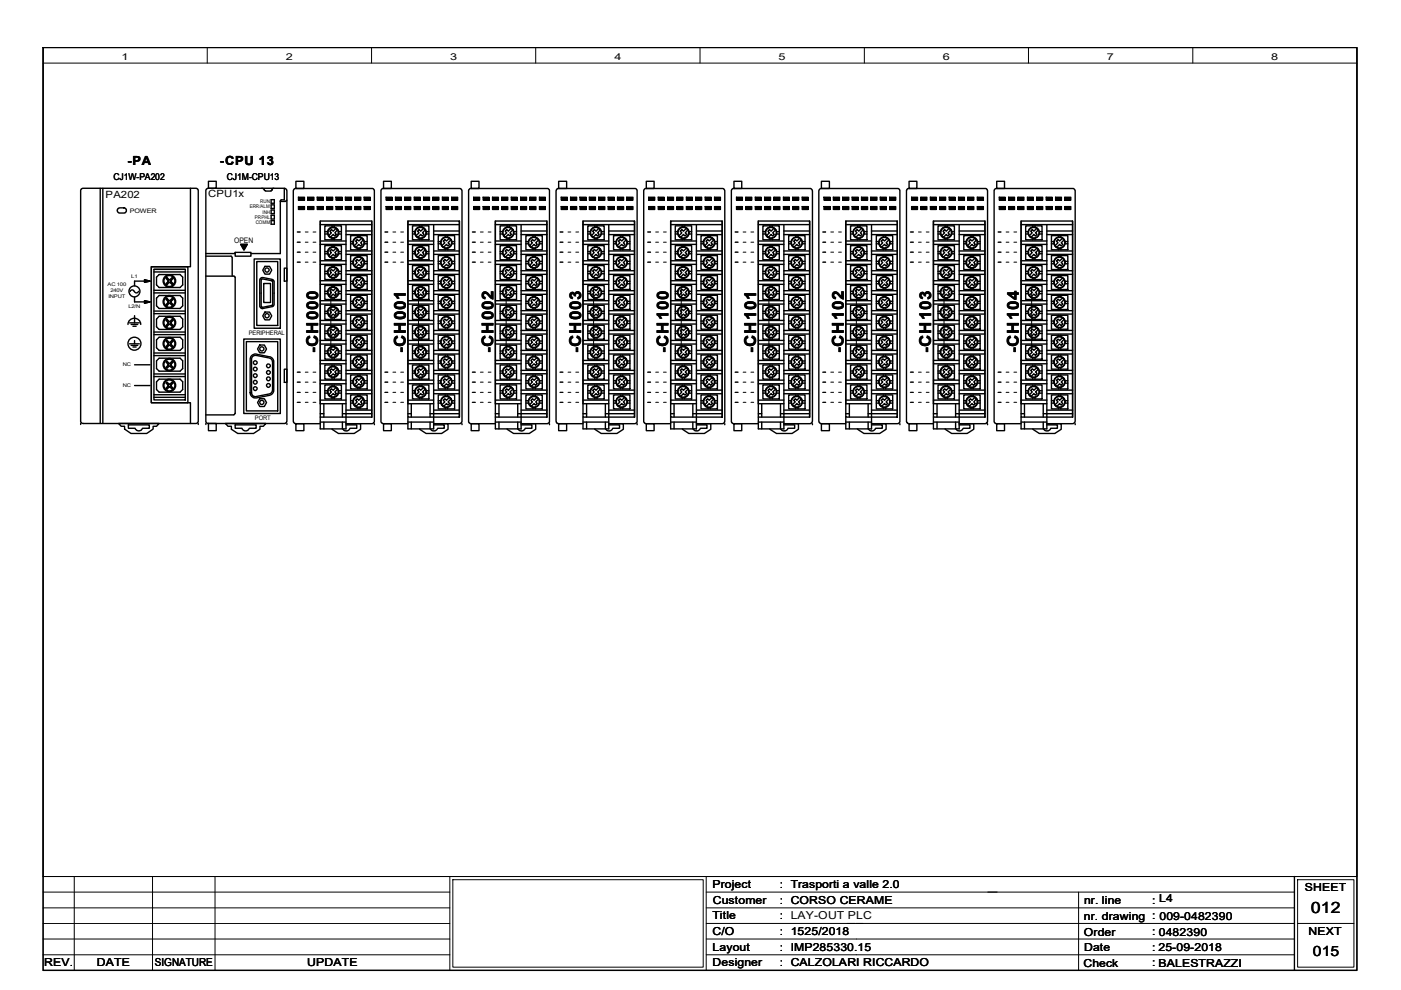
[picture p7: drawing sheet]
<svg xmlns="http://www.w3.org/2000/svg" width="297mm" height="210mm" viewBox="0 0 297 210" stroke-linecap="round" stroke-linejoin="round" font-family="sans-serif">
<defs><g id="words">
<g font-size="3.4">
<text x="67.4" y="74.9" transform="rotate(-90 67.4 74.9)">-CH000</text>
<text x="86" y="74.9" transform="rotate(-90 86 74.9)">-CH001</text>
<text x="104.6" y="74.9" transform="rotate(-90 104.6 74.9)">-CH002</text>
<text x="123.2" y="74.9" transform="rotate(-90 123.2 74.9)">-CH003</text>
<text x="141.7" y="74.9" transform="rotate(-90 141.7 74.9)">-CH100</text>
<text x="160.3" y="74.9" transform="rotate(-90 160.3 74.9)">-CH101</text>
<text x="178.9" y="74.9" transform="rotate(-90 178.9 74.9)">-CH102</text>
<text x="197.4" y="74.9" transform="rotate(-90 197.4 74.9)">-CH103</text>
<text x="216" y="74.9" transform="rotate(-90 216 74.9)">-CH104</text>
</g>
<text font-size="3.3" x="278" y="193.5">012</text>
<text font-size="3" x="278.3" y="202.6">015</text>
<g font-size="2.7">
<text x="27" y="34.9">-PA</text>
<text x="46.6" y="34.9">-CPU 13</text>
</g>
<g font-size="2.3">
<text x="151.1" y="188.3">Project</text>
<text x="151.1" y="191.7">Customer</text>
<text x="165.4" y="188.3">: Trasporti a valle 2.0</text>
<text x="165.4" y="191.6">: CORSO CERAME</text>
<text x="229.9" y="191.6">nr. line</text>
<text x="244.3" y="191.6">: L4</text>
<text x="276.6" y="188.9">SHEET</text>
<text x="151.1" y="194.9">Title</text>
<text x="165.4" y="194.9">: LAY-OUT PLC</text>
<text x="229.8" y="195">nr. drawing : 009-0482390</text>
<text x="151.1" y="198.3">C/O</text>
<text x="151.1" y="201.6">Layout</text>
<text x="165.4" y="198.3">: 1525/2018</text>
<text x="165.4" y="201.6">: IMP285330.15</text>
<text x="229.8" y="198.5">Order</text>
<text x="229.9" y="201.5">Date</text>
<text x="244.3" y="198.3">: 0482390</text>
<text x="244.3" y="201.6">: 25-09-2018</text>
<text x="277.4" y="198.2">NEXT</text>
<text x="9.4" y="204.9">REV.</text>
<text x="20.5" y="204.9">DATE</text>
<text x="32.8" y="204.9">SIGNATURE</text>
<text x="65.1" y="204.9">UPDATE</text>
<text x="151.1" y="204.9">Designer</text>
<text x="165.4" y="204.9">: CALZOLARI RICCARDO</text>
<text x="229.7" y="204.9">Check</text>
<text x="244.3" y="204.9">: BALESTRAZZI</text>
<text x="245.6" y="204.9">BALESTRAZZI</text>
</g>
<g font-size="2.1">
<text x="44.2" y="41.8">CPU1x</text>
<text x="22.4" y="42">PA202</text>
</g>
<g font-size="2">
<text x="25.8" y="12.7">1</text>
<text x="60.6" y="12.7">2</text>
<text x="95.4" y="12.7">3</text>
<text x="130.3" y="12.7">4</text>
<text x="165.1" y="12.7">5</text>
<text x="199.9" y="12.7">6</text>
<text x="234.7" y="12.7">7</text>
<text x="269.5" y="12.7">8</text>
<text x="24" y="38.2">CJ1W-PA202</text>
<text x="48.1" y="38.2">CJ1M-CPU13</text>
</g>
<text font-size="1.6" x="49.7" y="51.5">OPEN</text>
<g font-size="1.3">
<text x="27.5" y="45.1">POWER</text>
<text x="52.7" y="71">PERIPHERAL</text>
<text x="54.1" y="89">PORT</text>
</g>
<g font-size="1.1">
<text x="53" y="44.2">ERR/ALM</text>
<text x="54.1" y="46.4">PRPHL</text>
<text x="54.2" y="47.5">COMM</text>
<text x="55.2" y="43.1">RUN</text>
<text x="55.6" y="45.3">INH</text>
<text x="27.8" y="59">L1</text>
<text x="22.8" y="60.6">AC 100</text>
<text x="23" y="63.3">INPUT</text>
<text x="23.4" y="61.9">240V</text>
<text x="27.2" y="65.4">L2/N</text>
<text x="26" y="77.6">NC</text>
<text x="26" y="82.1">NC</text>
</g>
</g></defs>
<g fill="none" stroke="#000" stroke-width=".3">
<path d="M9.1 10.1h278.6v195.6h-278.6zM21.2 39.9v49.9M21.8 39.9v49.9M40.4 39.9v16.7h-8.3v28.8h8.3v4.4M44.2 38.4h1.6v1.5h-1.6zM55.5 39.9l.8 .5M58 39.9l-.2 .1-.1 .3M60.3 39.9v2.5h-.8l-.1 .2v11.2h-6.2M62.7 38.4h1.7v1.6h-1.7zM81.3 38.4h1.7v1.6h-1.7zM99.9 38.4h1.7v1.6h-1.7zM118.4 38.4h1.7v1.6h-1.7z"/>
<path d="M137 38.4h1.7v1.6h-1.7zM155.6 38.4h1.7v1.6h-1.7zM174.2 38.4h1.6v1.6h-1.6zM192.7 38.4h1.7v1.6h-1.7zM211.3 38.4h1.7v1.6h-1.7zM17.2 40.1l.3-.2h24a.51 .51 0 0 1 .5 .6v48.9l-.3 .4h-24.1a.51 .51 0 0 1-.5-.6v-48.9zM25 44.3l.3-.2h.9a.55 .55 0 0 1 .6 .5 .55 .55 0 0 1-.6 .6l-1.1-.1-.3-.4zM30.6 59.3l1.2 .3-1.2 .3zM30.6 59.6h-2.1v1M32.1 56.6h7.7v28.8h-7.7zM32.6 57.1h6.7v27.7h-6.7zM32.6 57.1h6.7"/>
<path d="M32.6 57.7h6.7M33.2 58.8l.5-.6h4.5l.5 .6v1.6l-.5 .6h-4.5l-.5-.6zM35.2 59l.2-.2 .5 .6 .6-.6 .2 .2-.6 .6 .6 .6-.2 .2-.6-.6-.5 .6-.2-.2 .5-.6zM43.6 54.3h5.4l.2 .3M43.6 58.5h6l.2 .3M43.6 53.8h6.3M43.7 40.1l.4-.2h16.3l.3 .3 .1 .2v49.1l-.4 .3h-16.2a.51 .51 0 0 1-.6-.6zM49.2 54.6v3.9M49.9 53.5h3.3v.8h-3.3zM49.9 58.8v28.9M51.1 51.8h1.3l-.7 1.2zM53.9 54.9h5.5v14.7h-5.5z"/>
<path d="M54.4 55.5h4.5v13.5h-4.5zM55.2 59.1l.5-.3 2.1 .5 .3 .4-.1 5.1-.2 .2-2.1 .4a.57 .57 0 0 1-.6-.5zM55.4 59.3l.3-.2 2.1 .5v5l-.1 .2-2 .4-.3-.2zM56.2 56.5h.9l.5 .8-.5 .8h-.9l-.5-.8zM56.3 40.5h1.2M57.5 42.3h.7v.8h-.7zM57.5 43.4h.7v.8h-.7zM57.5 44.5h.7v.8h-.7zM57.5 45.6h.7v.8h-.7zM57.5 46.8h.7v.7h-.7zM57.7 40.2l-.3 .2M59.4 42.7h1.1"/>
<path d="M60.3 56.9h.5v2.7h-.5zM60.8 42.4l-.3 .3M67.9 46.9h10.9v41.5h-10.9zM67.9 46.9v38.7h5.5M67.9 47.6h10.9M67.9 51.1h5.5M67.9 51.8h5.5M67.9 55.3h5.5M67.9 56h5.5M67.9 59.5h5.5M68.9 47.9h3.5v2.9h-3.5zM68.9 52.1h3.5v3h-3.5z"/>
<path d="M68.9 56.3h3.5v3h-3.5zM68.9 49.1h.5M68.9 49.6h.5M68.9 53.3h.5M68.9 53.8h.5M68.9 57.5h.5M68.9 58h.5M69.9 53.2l.4-.3 .4 .3 .5-.6 .4 .4-.6 .6 .3 .3-.3 .4-.3-.4-.7 .6-.3-.3 .6-.6zM69.9 57.4l.4-.3 .4 .3 .5-.6 .4 .4-.6 .6 .3 .3-.3 .4-.3-.4-.7 .7-.3-.4 .6-.6zM70.3 48.6l.4 .4 .5-.6 .4 .3-.6 .7 .3 .3-.3 .3-.3-.3-.7 .6-.3-.3 .6-.6-.4-.4zM70.4 47.9v.2M70.4 50.6v.2"/>
<path d="M70.4 52.1v.3M70.4 54.8v.3M70.4 56.3v.3M70.4 59v.3M70.9 47.9v.2M70.9 50.6v.2M70.9 52.1v.3M70.9 54.8v.3M70.9 56.3v.3M70.9 59v.3M71.8 49.1h.6M71.8 49.6h.6"/>
<path d="M71.8 53.3h.6M71.8 53.8h.6M71.8 57.5h.6M71.8 58h.6M73.4 47.6v43.3h-5.5v-2.5M73.4 49h5.4M73.4 49.7h5.4M73.4 53.2h5.4M73.4 53.9h5.4M73.4 57.4h5.4M73.4 58.2h5.4M74.3 50h3.5v3h-3.5z"/>
<path d="M74.3 54.2h3.5v2.9h-3.5zM74.3 58.4h3.5v3h-3.5zM74.3 59.6h.6M74.3 51.2h.6M74.3 51.7h.6M74.3 55.4h.6M74.3 55.9h.6M75.4 55.3l.3-.3 .4 .3 .6-.6 .3 .4-.5 .6 .3 .3-.3 .4-.4-.4-.6 .6-.4-.3 .6-.6zM75.4 59.6l.3-.4 .4 .4 .6-.7 .3 .4-.5 .6 .3 .3-.3 .4-.4-.4-.6 .7-.4-.4 .6-.6zM75.7 50.8l.4 .3 .6-.6 .3 .3-.5 .7 .3 .3-.3 .4-.4-.4-.6 .6-.4-.3 .6-.6-.3-.4zM75.9 50v.2M75.9 52.7v.3"/>
<path d="M75.9 54.2v.3M75.9 56.9v.2M75.9 58.4v.3M76.3 50v.2M76.3 52.7v.3M76.3 54.2v.3M76.3 56.9v.2M76.3 58.4v.3M77.3 59.6h.5M77.3 51.2h.5M77.3 51.7h.5M77.3 55.4h.5"/>
<path d="M77.3 55.9h.5M78.8 46.9v41.5M86.5 46.9h10.9v41.5h-10.9zM86.5 47.6h10.9M86.5 51.1h5.4M86.5 51.8h5.4M86.5 55.3h5.4M86.5 56h5.4M86.5 59.5h5.4M86.5 46.9v38.7h5.4M87.5 47.9h3.4v2.9h-3.4zM87.5 52.1h3.4v3h-3.4z"/>
<path d="M87.5 56.3h3.4v3h-3.4zM87.5 49.1h.5M87.5 49.6h.5M87.5 53.3h.5M87.5 53.8h.5M87.5 57.5h.5M87.5 58h.5M88.5 53.2l.4-.3 .3 .3 .6-.6 .4 .4-.6 .6 .3 .3-.4 .4-.3-.4-.6 .6-.4-.3 .7-.6zM88.5 57.4l.4-.3 .3 .3 .6-.6 .4 .4-.6 .6 .3 .3-.4 .4-.3-.4-.6 .7-.4-.4 .7-.6zM88.9 48.6l.3 .4 .6-.6 .4 .3-.6 .7 .3 .3-.4 .3-.3-.3-.6 .6-.4-.3 .7-.6-.4-.4zM88.9 47.9v.2M88.9 50.6v.2"/>
<path d="M88.9 52.1v.3M88.9 54.8v.3M88.9 56.3v.3M88.9 59v.3M89.4 47.9v.2M89.4 50.6v.2M89.4 52.1v.3M89.4 54.8v.3M89.4 56.3v.3M89.4 59v.3M90.4 49.1h.5M90.4 49.6h.5"/>
<path d="M90.4 53.3h.5M90.4 53.8h.5M90.4 57.5h.5M90.4 58h.5M91.9 49h5.5M91.9 49.7h5.5M91.9 53.2h5.5M91.9 53.9h5.5M91.9 57.4h5.5M91.9 58.2h5.5M91.9 47.6v43.3h-5.4v-2.5M92.9 50h3.5v3h-3.5z"/>
<path d="M92.9 54.2h3.5v2.9h-3.5zM92.9 58.4h3.5v3h-3.5zM92.9 59.6h.5M92.9 51.2h.5M92.9 51.7h.5M92.9 55.4h.5M92.9 55.9h.5M94 55.3l.3-.3 .4 .3 .6-.6 .3 .4-.6 .6 .4 .3-.4 .4-.3-.4-.6 .6-.4-.3 .6-.6zM94 59.6l.3-.4 .4 .4 .6-.7 .3 .4-.6 .6 .4 .3-.4 .4-.3-.4-.6 .7-.4-.4 .6-.6zM94.3 50.8l.4 .3 .6-.6 .3 .3-.6 .7 .4 .3-.4 .4-.3-.4-.6 .6-.4-.3 .6-.6-.3-.4zM94.4 50v.2M94.4 52.7v.3"/>
<path d="M94.4 54.2v.3M94.4 56.9v.2M94.4 58.4v.3M94.9 50v.2M94.9 52.7v.3M94.9 54.2v.3M94.9 56.9v.2M94.9 58.4v.3M95.9 59.6h.5M95.9 51.2h.5M95.9 51.7h.5M95.9 55.4h.5"/>
<path d="M95.9 55.9h.5M97.4 46.9v41.5M105 46.9h10.9v41.5h-10.9zM105 47.6h10.9M105 51.1h5.5M105 51.8h5.5M105 55.3h5.5M105 56h5.5M105 59.5h5.5M105 46.9v38.7h5.5M106 47.9h3.5v2.9h-3.5zM106 52.1h3.5v3h-3.5z"/>
<path d="M106 56.3h3.5v3h-3.5zM106 49.1h.5M106 49.6h.5M106 53.3h.5M106 53.8h.5M106 57.5h.5M106 58h.5M107.1 53.2l.3-.3 .4 .3 .6-.6 .4 .4-.7 .6 .4 .3-.4 .4-.3-.4-.7 .6-.3-.3 .6-.6zM107.1 57.4l.3-.3 .4 .3 .6-.6 .4 .4-.7 .6 .4 .3-.4 .4-.3-.4-.7 .7-.3-.4 .6-.6zM107.4 48.6l.4 .4 .6-.6 .4 .3-.7 .7 .4 .3-.4 .3-.3-.3-.7 .6-.3-.3 .6-.6-.3-.4zM107.5 47.9v.2M107.5 50.6v.2"/>
<path d="M107.5 52.1v.3M107.5 54.8v.3M107.5 56.3v.3M107.5 59v.3M108 47.9v.2M108 50.6v.2M108 52.1v.3M108 54.8v.3M108 56.3v.3M108 59v.3M109 49.1h.5M109 49.6h.5"/>
<path d="M109 53.3h.5M109 53.8h.5M109 57.5h.5M109 58h.5M110.5 49h5.4M110.5 49.7h5.4M110.5 53.2h5.4M110.5 53.9h5.4M110.5 57.4h5.4M110.5 58.2h5.4M110.5 47.6v43.3h-5.5v-2.5M111.5 50h3.5v3h-3.5z"/>
<path d="M111.5 54.2h3.5v2.9h-3.5zM111.5 58.4h3.5v3h-3.5zM111.5 59.6h.5M111.5 51.2h.5M111.5 51.7h.5M111.5 55.4h.5M111.5 55.9h.5M112.6 55.3l.3-.3 .3 .3 .6-.6 .4 .4-.6 .6 .3 .3-.3 .4-.4-.4-.6 .6-.3-.3 .6-.6zM112.6 59.6l.3-.4 .3 .4 .6-.7 .4 .4-.6 .6 .3 .3-.3 .4-.4-.4-.6 .7-.3-.4 .6-.6zM112.9 50.8l.3 .3 .6-.6 .4 .3-.6 .7 .3 .3-.3 .4-.4-.4-.6 .6-.3-.3 .6-.6-.3-.4zM113 50v.2M113 52.7v.3"/>
<path d="M113 54.2v.3M113 56.9v.2M113 58.4v.3M113.5 50v.2M113.5 52.7v.3M113.5 54.2v.3M113.5 56.9v.2M113.5 58.4v.3M114.5 59.6h.5M114.5 51.2h.5M114.5 51.7h.5M114.5 55.4h.5"/>
<path d="M114.5 55.9h.5M115.9 46.9v41.5M123.6 46.9h10.9v41.5h-10.9zM123.6 47.6h10.9M123.6 51.1h5.5M123.6 51.8h5.5M123.6 55.3h5.5M123.6 56h5.5M123.6 59.5h5.5M123.6 46.9v38.7h5.5M124.6 47.9h3.5v2.9h-3.5zM124.6 52.1h3.5v3h-3.5z"/>
<path d="M124.6 56.3h3.5v3h-3.5zM124.6 49.1h.5M124.6 49.6h.5M124.6 53.3h.5M124.6 53.8h.5M124.6 57.5h.5M124.6 58h.5M125.6 53.2l.4-.3 .4 .3 .6-.6 .3 .4-.6 .6 .3 .3-.3 .4-.3-.4-.7 .6-.3-.3 .6-.6zM125.6 57.4l.4-.3 .4 .3 .6-.6 .3 .4-.6 .6 .3 .3-.3 .4-.3-.4-.7 .7-.3-.4 .6-.6zM126 48.6l.4 .4 .6-.6 .3 .3-.6 .7 .3 .3-.3 .3-.3-.3-.7 .6-.3-.3 .6-.6-.4-.4zM126.1 47.9v.2M126.1 50.6v.2"/>
<path d="M126.1 52.1v.3M126.1 54.8v.3M126.1 56.3v.3M126.1 59v.3M126.6 47.9v.2M126.6 50.6v.2M126.6 52.1v.3M126.6 54.8v.3M126.6 56.3v.3M126.6 59v.3M127.5 49.1h.6M127.5 49.6h.6"/>
<path d="M127.5 53.3h.6M127.5 53.8h.6M127.5 57.5h.6M127.5 58h.6M129.1 49h5.4M129.1 49.7h5.4M129.1 53.2h5.4M129.1 53.9h5.4M129.1 57.4h5.4M129.1 58.2h5.4M129.1 47.6v43.3h-5.5v-2.5M130.1 50h3.5v3h-3.5z"/>
<path d="M130.1 54.2h3.5v2.9h-3.5zM130.1 58.4h3.5v3h-3.5zM130.1 59.6h.5M130.1 51.2h.5M130.1 51.7h.5M130.1 55.4h.5M130.1 55.9h.5M131.1 51.1l.4-.3 .3 .3 .6-.6 .4 .3-.6 .7 .3 .3-.3 .4-.4-.4-.6 .6-.4-.3 .6-.6zM131.1 55.3l.4-.3 .3 .3 .6-.6 .4 .4-.6 .6 .3 .3-.3 .4-.4-.4-.6 .6-.4-.3 .6-.6zM131.1 59.6l.4-.4 .3 .4 .6-.7 .4 .4-.6 .6 .3 .3-.3 .4-.4-.4-.6 .7-.4-.4 .6-.6zM131.6 50v.2M131.6 52.7v.3"/>
<path d="M131.6 54.2v.3M131.6 56.9v.2M131.6 58.4v.3M132 50v.2M132 52.7v.3M132 54.2v.3M132 56.9v.2M132 58.4v.3M133 59.6h.6M133 51.2h.6M133 51.7h.6M133 55.4h.6"/>
<path d="M133 55.9h.6M134.5 46.9v41.5M142.2 46.9h10.9v41.5h-10.9zM142.2 47.6h10.9M142.2 51.1h5.5M142.2 51.8h5.5M142.2 55.3h5.5M142.2 56h5.5M142.2 59.5h5.5M142.2 46.9v38.7h5.5M143.2 47.9h3.4v2.9h-3.4zM143.2 52.1h3.4v3h-3.4z"/>
<path d="M143.2 56.3h3.4v3h-3.4zM143.2 49.1h.5M143.2 49.6h.5M143.2 53.3h.5M143.2 53.8h.5M143.2 57.5h.5M143.2 58h.5M144.2 53.2l.4-.3 .3 .3 .6-.6 .4 .4-.6 .6 .3 .3-.4 .4-.3-.4-.6 .6-.3-.3 .6-.6zM144.2 57.4l.4-.3 .3 .3 .6-.6 .4 .4-.6 .6 .3 .3-.4 .4-.3-.4-.6 .7-.3-.4 .6-.6zM144.6 48.6l.3 .4 .6-.6 .4 .3-.6 .7 .3 .3-.4 .3-.3-.3-.6 .6-.3-.3 .6-.6-.4-.4zM144.6 47.9v.2M144.6 50.6v.2"/>
<path d="M144.6 52.1v.3M144.6 54.8v.3M144.6 56.3v.3M144.6 59v.3M145.2 47.9v.2M145.2 50.6v.2M145.2 52.1v.3M145.2 54.8v.3M145.2 56.3v.3M145.2 59v.3M146.1 49.1h.5M146.1 49.6h.5"/>
<path d="M146.1 53.3h.5M146.1 53.8h.5M146.1 57.5h.5M146.1 58h.5M147.7 49h5.4M147.7 49.7h5.4M147.7 53.2h5.4M147.7 53.9h5.4M147.7 57.4h5.4M147.7 58.2h5.4M147.7 47.6v43.3h-5.5v-2.5M148.6 50h3.5v3h-3.5z"/>
<path d="M148.6 54.2h3.5v2.9h-3.5zM148.6 58.4h3.5v3h-3.5zM148.6 59.6h.6M148.6 51.2h.6M148.6 51.7h.6M148.6 55.4h.6M148.6 55.9h.6M149.7 59.6l.3-.4 .4 .4 .6-.7 .3 .4-.6 .6 .4 .3-.4 .4-.3-.4-.6 .7-.4-.4 .6-.6zM150 50.8l.4 .3 .6-.6 .3 .3-.6 .7 .4 .3-.4 .4-.3-.4-.6 .6-.4-.3 .6-.6-.3-.4zM150 55l.4 .3 .6-.6 .3 .4-.6 .6 .4 .3-.4 .4-.3-.4-.6 .6-.4-.3 .6-.6-.3-.4zM150.1 50v.2M150.1 52.7v.3"/>
<path d="M150.1 54.2v.3M150.1 56.9v.2M150.1 58.4v.3M150.6 50v.2M150.6 52.7v.3M150.6 54.2v.3M150.6 56.9v.2M150.6 58.4v.3M151.6 59.6h.5M151.6 51.2h.5M151.6 51.7h.5M151.6 55.4h.5"/>
<path d="M151.6 55.9h.5M153.1 46.9v41.5M160.8 46.9h10.9v41.5h-10.9zM160.8 47.6h10.9M160.8 51.1h5.4M160.8 51.8h5.4M160.8 55.3h5.4M160.8 56h5.4M160.8 59.5h5.4M160.8 46.9v38.7h5.4M161.8 47.9h3.4v2.9h-3.4zM161.8 52.1h3.4v3h-3.4z"/>
<path d="M161.8 56.3h3.4v3h-3.4zM161.8 49.1h.5M161.8 49.6h.5M161.8 53.3h.5M161.8 53.8h.5M161.8 57.5h.5M161.8 58h.5M162.8 53.2l.3-.3 .4 .3 .6-.6 .4 .4-.7 .6 .4 .3-.4 .4-.3-.4-.6 .6-.4-.3 .6-.6zM162.8 57.4l.3-.3 .4 .3 .6-.6 .4 .4-.7 .6 .4 .3-.4 .4-.3-.4-.6 .7-.4-.4 .6-.6zM163.1 48.6l.4 .4 .6-.6 .4 .3-.7 .7 .4 .3-.4 .3-.3-.3-.6 .6-.4-.3 .6-.6-.3-.4zM163.2 47.9v.2M163.2 50.6v.2"/>
<path d="M163.2 52.1v.3M163.2 54.8v.3M163.2 56.3v.3M163.2 59v.3M163.7 47.9v.2M163.7 50.6v.2M163.7 52.1v.3M163.7 54.8v.3M163.7 56.3v.3M163.7 59v.3M164.7 49.1h.5M164.7 49.6h.5"/>
<path d="M164.7 53.3h.5M164.7 53.8h.5M164.7 57.5h.5M164.7 58h.5M166.2 49h5.5M166.2 49.7h5.5M166.2 53.2h5.5M166.2 53.9h5.5M166.2 57.4h5.5M166.2 58.2h5.5M166.2 47.6v43.3h-5.4v-2.5M167.2 50h3.5v3h-3.5z"/>
<path d="M167.2 54.2h3.5v2.9h-3.5zM167.2 58.4h3.5v3h-3.5zM167.2 59.6h.5M167.2 51.2h.5M167.2 51.7h.5M167.2 55.4h.5M167.2 55.9h.5M168.3 55.3l.3-.3 .3 .3 .6-.6 .4 .4-.6 .6 .3 .3-.3 .4-.4-.4-.5 .6-.4-.3 .6-.6zM168.3 59.6l.3-.4 .3 .4 .6-.7 .4 .4-.6 .6 .3 .3-.3 .4-.4-.4-.5 .7-.4-.4 .6-.6zM168.6 50.8l.3 .3 .6-.6 .4 .3-.6 .7 .3 .3-.3 .4-.4-.4-.5 .6-.4-.3 .6-.6-.3-.4zM168.7 50v.2M168.7 52.7v.3"/>
<path d="M168.7 54.2v.3M168.7 56.9v.2M168.7 58.4v.3M169.2 50v.2M169.2 52.7v.3M169.2 54.2v.3M169.2 56.9v.2M169.2 58.4v.3M170.2 59.6h.5M170.2 51.2h.5M170.2 51.7h.5M170.2 55.4h.5"/>
<path d="M170.2 55.9h.5M171.7 46.9v41.5M179.3 46.9h10.9v41.5h-10.9zM179.3 47.6h10.9M179.3 51.1h5.5M179.3 51.8h5.5M179.3 55.3h5.5M179.3 56h5.5M179.3 59.5h5.5M179.3 46.9v38.7h5.5M180.3 47.9h3.5v2.9h-3.5zM180.3 52.1h3.5v3h-3.5z"/>
<path d="M180.3 56.3h3.5v3h-3.5zM180.3 49.1h.5M180.3 49.6h.5M180.3 53.3h.5M180.3 53.8h.5M180.3 57.5h.5M180.3 58h.5M181.4 53.2l.3-.3 .4 .3 .6-.6 .3 .4-.6 .6 .3 .3-.3 .4-.3-.4-.7 .6-.3-.3 .6-.6zM181.4 57.4l.3-.3 .4 .3 .6-.6 .3 .4-.6 .6 .3 .3-.3 .4-.3-.4-.7 .7-.3-.4 .6-.6zM181.7 48.6l.4 .4 .6-.6 .3 .3-.6 .7 .3 .3-.3 .3-.3-.3-.7 .6-.3-.3 .6-.6-.3-.4zM181.8 47.9v.2M181.8 50.6v.2"/>
<path d="M181.8 52.1v.3M181.8 54.8v.3M181.8 56.3v.3M181.8 59v.3M182.3 47.9v.2M182.3 50.6v.2M182.3 52.1v.3M182.3 54.8v.3M182.3 56.3v.3M182.3 59v.3M183.3 49.1h.5M183.3 49.6h.5"/>
<path d="M183.3 53.3h.5M183.3 53.8h.5M183.3 57.5h.5M183.3 58h.5M184.8 49h5.4M184.8 49.7h5.4M184.8 53.2h5.4M184.8 53.9h5.4M184.8 57.4h5.4M184.8 58.2h5.4M184.8 47.6v43.3h-5.5v-2.5M185.8 50h3.5v3h-3.5z"/>
<path d="M185.8 54.2h3.5v2.9h-3.5zM185.8 58.4h3.5v3h-3.5zM185.8 59.6h.5M185.8 51.2h.5M185.8 51.7h.5M185.8 55.4h.5M185.8 55.9h.5M186.8 51.1l.4-.3 .3 .3 .6-.6 .4 .3-.6 .7 .3 .3-.3 .4-.4-.4-.6 .6-.3-.3 .6-.6zM186.8 55.3l.4-.3 .3 .3 .6-.6 .4 .4-.6 .6 .3 .3-.3 .4-.4-.4-.6 .6-.3-.3 .6-.6zM186.8 59.6l.4-.4 .3 .4 .6-.7 .4 .4-.6 .6 .3 .3-.3 .4-.4-.4-.6 .7-.3-.4 .6-.6zM187.3 50v.2M187.3 52.7v.3"/>
<path d="M187.3 54.2v.3M187.3 56.9v.2M187.3 58.4v.3M187.8 50v.2M187.8 52.7v.3M187.8 54.2v.3M187.8 56.9v.2M187.8 58.4v.3M188.7 59.6h.6M188.7 51.2h.6M188.7 51.7h.6M188.7 55.4h.6"/>
<path d="M188.7 55.9h.6M190.2 46.9v41.5M197.9 46.9h10.9v41.5h-10.9zM197.9 47.6h10.9M197.9 51.1h5.5M197.9 51.8h5.5M197.9 55.3h5.5M197.9 56h5.5M197.9 59.5h5.5M197.9 46.9v38.7h5.5M198.9 47.9h3.4v2.9h-3.4zM198.9 52.1h3.4v3h-3.4z"/>
<path d="M198.9 56.3h3.4v3h-3.4zM198.9 49.1h.5M198.9 49.6h.5M198.9 53.3h.5M198.9 53.8h.5M198.9 57.5h.5M198.9 58h.5M199.9 53.2l.4-.3 .3 .3 .6-.6 .4 .4-.6 .6 .3 .3-.3 .4-.4-.4-.6 .6-.3-.3 .6-.6zM199.9 57.4l.4-.3 .3 .3 .6-.6 .4 .4-.6 .6 .3 .3-.3 .4-.4-.4-.6 .7-.3-.4 .6-.6zM200.3 48.6l.3 .4 .6-.6 .4 .3-.6 .7 .3 .3-.3 .3-.4-.3-.6 .6-.3-.3 .6-.6-.4-.4zM200.4 47.9v.2M200.4 50.6v.2"/>
<path d="M200.4 52.1v.3M200.4 54.8v.3M200.4 56.3v.3M200.4 59v.3M200.9 47.9v.2M200.9 50.6v.2M200.9 52.1v.3M200.9 54.8v.3M200.9 56.3v.3M200.9 59v.3M201.8 49.1h.5M201.8 49.6h.5"/>
<path d="M201.8 53.3h.5M201.8 53.8h.5M201.8 57.5h.5M201.8 58h.5M203.4 49h5.4M203.4 49.7h5.4M203.4 53.2h5.4M203.4 53.9h5.4M203.4 57.4h5.4M203.4 58.2h5.4M203.4 47.6v43.3h-5.5v-2.5M204.3 50h3.5v3h-3.5z"/>
<path d="M204.3 54.2h3.5v2.9h-3.5zM204.3 58.4h3.5v3h-3.5zM204.3 59.6h.6M204.3 51.2h.6M204.3 51.7h.6M204.3 55.4h.6M204.3 55.9h.6M205.4 55.3l.3-.3 .4 .3 .6-.6 .3 .4-.5 .6 .3 .3-.4 .4-.3-.4-.6 .6-.4-.3 .6-.6zM205.4 59.6l.3-.4 .4 .4 .6-.7 .3 .4-.5 .6 .3 .3-.4 .4-.3-.4-.6 .7-.4-.4 .6-.6zM205.7 50.8l.4 .3 .6-.6 .3 .3-.5 .7 .3 .3-.4 .4-.3-.4-.6 .6-.4-.3 .6-.6-.3-.4zM205.9 50v.2M205.9 52.7v.3"/>
<path d="M205.9 54.2v.3M205.9 56.9v.2M205.9 58.4v.3M206.3 50v.2M206.3 52.7v.3M206.3 54.2v.3M206.3 56.9v.2M206.3 58.4v.3M207.3 59.6h.5M207.3 51.2h.5M207.3 51.7h.5M207.3 55.4h.5"/>
<path d="M207.3 55.9h.5M208.8 46.9v41.5M216.5 46.9h10.9v41.5h-10.9zM216.5 47.6h10.9M216.5 51.1h5.5M216.5 51.8h5.5M216.5 55.3h5.5M216.5 56h5.5M216.5 59.5h5.5M216.5 46.9v38.7h5.5M217.5 47.9h3.4v2.9h-3.4zM217.5 52.1h3.4v3h-3.4z"/>
<path d="M217.5 56.3h3.4v3h-3.4zM217.5 49.1h.5M217.5 49.6h.5M217.5 53.3h.5M217.5 53.8h.5M217.5 57.5h.5M217.5 58h.5M218.5 53.2l.4-.3 .3 .3 .6-.6 .4 .4-.7 .6 .4 .3-.4 .4-.3-.4-.6 .6-.4-.3 .7-.6zM218.5 57.4l.4-.3 .3 .3 .6-.6 .4 .4-.7 .6 .4 .3-.4 .4-.3-.4-.6 .7-.4-.4 .7-.6zM218.9 48.6l.3 .4 .6-.6 .4 .3-.7 .7 .4 .3-.4 .3-.3-.3-.6 .6-.4-.3 .7-.6-.4-.4zM218.9 47.9v.2M218.9 50.6v.2"/>
<path d="M218.9 52.1v.3M218.9 54.8v.3M218.9 56.3v.3M218.9 59v.3M219.5 47.9v.2M219.5 50.6v.2M219.5 52.1v.3M219.5 54.8v.3M219.5 56.3v.3M219.5 59v.3M220.4 49.1h.5M220.4 49.6h.5"/>
<path d="M220.4 53.3h.5M220.4 53.8h.5M220.4 57.5h.5M220.4 58h.5M222 49h5.4M222 49.7h5.4M222 53.2h5.4M222 53.9h5.4M222 57.4h5.4M222 58.2h5.4M222 47.6v43.3h-5.5v-2.5M222.9 50h3.5v3h-3.5z"/>
<path d="M222.9 54.2h3.5v2.9h-3.5zM222.9 58.4h3.5v3h-3.5zM222.9 59.6h.5M222.9 51.2h.5M222.9 51.7h.5M222.9 55.4h.5M222.9 55.9h.5M224 55.3l.3-.3 .4 .3 .6-.6 .3 .4-.6 .6 .3 .3-.3 .4-.3-.4-.6 .6-.4-.3 .6-.6zM224 59.6l.3-.4 .4 .4 .6-.7 .3 .4-.6 .6 .3 .3-.3 .4-.3-.4-.6 .7-.4-.4 .6-.6zM224.3 50.8l.4 .3 .6-.6 .3 .3-.6 .7 .3 .3-.3 .4-.3-.4-.6 .6-.4-.3 .6-.6-.3-.4zM224.4 50v.2M224.4 52.7v.3"/>
<path d="M224.4 54.2v.3M224.4 56.9v.2M224.4 58.4v.3M224.9 50v.2M224.9 52.7v.3M224.9 54.2v.3M224.9 56.9v.2M224.9 58.4v.3M225.9 59.6h.5M225.9 51.2h.5M225.9 51.7h.5M225.9 55.4h.5"/>
<path d="M225.9 55.9h.5M227.4 46.9v41.5M27.1 68.8a1.36 1.36 0 0 1 1.4-1.3 1.36 1.36 0 0 1 1.3 1.3M27.5 68.5h2M27.5 72.9h2M27.8 68.8h1.4M27.8 73.2h1.4M28.2 69.2h.7M28.2 73.6h.7M28.5 63v1h2.1M28.5 66.9v1.6M28.5 72.2v.7"/>
<path d="M28.5 77.3h3.3M29.4 61.8l-.4 .3-.6-.3a.43 .43 0 0 0-.4-.3 .43 .43 0 0 0-.4 .3M30.6 63.8l1.2 .2-1.2 .3zM32.6 61.6h6.7M32.6 62.1h6.7M32.6 66h6.7M32.6 66.5h6.7M32.6 70.4h6.7M32.6 71h6.7M32.6 74.8h6.7M32.6 75.4h6.7M32.6 79.3h6.7"/>
<path d="M32.6 79.8h6.7M33.2 63.2l.5-.5h4.5l.5 .5v1.7l-.5 .5h-4.5l-.5-.5zM33.2 72.1l.5-.6h4.5l.5 .6v1.6l-.5 .6h-4.5l-.5-.6zM33.2 76.5l.5-.6h4.5l.5 .6v1.6l-.5 .6h-4.5l-.5-.6zM33.7 67.1h4.5l.5 .5v1.7l-.5 .5h-4.5l-.5-.5v-1.7zM35.2 63.5l.2-.3 .5 .6 .6-.6 .2 .3-.6 .5 .6 .6-.2 .2-.6-.6-.5 .6-.2-.2 .5-.6zM35.2 67.9l.2-.2 .5 .5 .6-.5 .2 .2-.6 .6 .6 .5-.2 .3-.6-.6-.5 .6-.2-.3 .5-.5zM35.2 72.3l.2-.2 .5 .6 .6-.6 .2 .2-.6 .6 .6 .6-.2 .2-.6-.6-.5 .6-.2-.2 .5-.6zM35.2 76.8l.2-.3 .5 .6 .6-.6 .2 .3-.6 .5 .6 .6-.2 .2-.6-.5-.5 .5-.2-.2 .5-.6zM51.7 71.9h7.7v15.8h-7.7zM52.2 72.4h6.7v14.7h-6.7zM53.3 75.4l1-.3 3 .5 .4 .3 .3 .6v6.6l-.4 .6-.3 .1-2.9 .6a1.16 1.16 0 0 1-1.4-1.1v-7.2z"/>
<path d="M53.5 75.6l.4-.2h.4l2.8 .5 .4 .2 .3 .6-.1 6.3-.5 .5-2.9 .6a.8 .8 0 0 1-1-.8v-7.3zM55.1 73.2h.9l.5 .8-.5 .8h-.9l-.5-.8zM55.9 60.1h1.5v4h-1.5zM56.2 66.2h.9l.5 .8-.5 .8h-.9l-.5-.8zM60.3 78.3h.5v2.8h-.5zM67.9 60.3h5.5M67.9 63.8h5.5M67.9 64.5h5.5M67.9 67.9h5.5M67.9 68.7h5.5M67.9 72.2h5.5M67.9 72.9h5.5"/>
<path d="M67.9 76.4h5.5M67.9 77.1h5.5M68.9 60.5h3.5v3h-3.5zM68.9 64.7h3.5v3h-3.5zM68.9 69h3.5v2.9h-3.5zM68.9 73.2h3.5v3h-3.5zM68.9 77.4h3.5v3h-3.5zM68.9 61.8h.5M68.9 62.3h.5M68.9 66h.5M68.9 66.5h.5M68.9 70.2h.5"/>
<path d="M68.9 70.7h.5M68.9 74.4h.5M68.9 74.9h.5M68.9 78.7h.5M68.9 79.1h.5M69.9 65.9l.4-.4 .4 .4 .5-.6 .4 .3-.6 .6 .3 .3-.3 .4-.3-.3-.7 .6-.3-.4 .6-.6zM69.9 70.1l.4-.3 .4 .3 .5-.6 .4 .3-.6 .6 .3 .4-.3 .3-.3-.3-.7 .6-.3-.3 .6-.7zM69.9 78.5l.4-.3 .4 .3 .5-.6 .4 .4-.6 .6 .3 .3-.3 .4-.3-.4-.7 .6-.3-.3 .6-.6zM70.3 61.3l.4 .3 .5-.6 .4 .4-.6 .6 .3 .4-.3 .3-.3-.3-.7 .6-.3-.4 .6-.6-.4-.3zM70.3 74l.4 .3 .5-.6 .4 .3-.6 .7 .3 .3-.3 .4-.3-.4-.7 .6-.3-.3 .6-.6-.4-.4zM70.4 60.5v.3M70.4 63.2v.3"/>
<path d="M70.4 64.7v.3M70.4 67.4v.3M70.4 69v.2M70.4 71.7v.2M70.4 73.2v.2M70.4 75.9v.3M70.4 77.4v.3M70.9 60.5v.3M70.9 63.2v.3M70.9 64.7v.3M70.9 67.4v.3M70.9 69v.2"/>
<path d="M70.9 71.7v.2M70.9 73.2v.2M70.9 75.9v.3M70.9 77.4v.3M71.8 61.8h.6M71.8 62.3h.6M71.8 66h.6M71.8 66.5h.6M71.8 70.2h.6M71.8 70.7h.6M71.8 74.4h.6M71.8 74.9h.6"/>
<path d="M71.8 78.7h.6M71.8 79.1h.6M73.4 74.3h5.4M73.4 61.6h5.4M73.4 62.4h5.4M73.4 65.9h5.4M73.4 66.6h5.4M73.4 70.1h5.4M73.4 70.8h5.4M73.4 75.1h5.4M73.4 78.5h5.4M73.4 79.2h5.4"/>
<path d="M74.3 62.6h3.5v3h-3.5zM74.3 66.8h3.5v3h-3.5zM74.3 71.1h3.5v2.9h-3.5zM74.3 75.3h3.5v3h-3.5zM74.3 79.5h3.5v3h-3.5zM74.3 60.2h.6M74.3 63.9h.6M74.3 64.3h.6M74.3 68.1h.6M74.3 68.6h.6M74.3 72.3h.6M74.3 72.8h.6"/>
<path d="M74.3 76.5h.6M74.3 77h.6M75.4 68l.3-.4 .4 .4 .6-.6 .3 .3-.5 .6 .3 .4-.3 .3-.4-.3-.6 .6-.4-.3 .6-.7zM75.4 72.2l.3-.3 .4 .3 .6-.6 .3 .3-.5 .7 .3 .3-.3 .3-.4-.3-.6 .6-.4-.3 .6-.6zM75.7 63.4l.4 .4 .6-.6 .3 .3-.5 .6 .3 .4-.3 .3-.4-.3-.6 .6-.4-.4 .6-.6-.3-.3zM75.7 76.1l.4 .3 .6-.6 .3 .4-.5 .6 .3 .3-.3 .4-.4-.4-.6 .6-.4-.3 .6-.6-.3-.3zM75.9 61.1v.3M75.9 62.6v.3M75.9 65.3v.3M75.9 66.8v.3M75.9 69.6v.2M75.9 71.1v.2"/>
<path d="M75.9 73.8v.2M75.9 75.3v.3M75.9 78v.3M75.9 79.5v.3M76.3 61.1v.3M76.3 62.6v.3M76.3 65.3v.3M76.3 66.8v.3M76.3 69.6v.2M76.3 71.1v.2M76.3 73.8v.2M76.3 75.3v.3"/>
<path d="M76.3 78v.3M76.3 79.5v.3M77.3 60.2h.5M77.3 63.9h.5M77.3 64.3h.5M77.3 68.1h.5M77.3 68.6h.5M77.3 72.3h.5M77.3 72.8h.5M77.3 76.5h.5M77.3 77h.5M86.5 60.3h5.4"/>
<path d="M86.5 63.8h5.4M86.5 64.5h5.4M86.5 67.9h5.4M86.5 68.7h5.4M86.5 72.2h5.4M86.5 72.9h5.4M86.5 76.4h5.4M86.5 77.1h5.4M87.5 60.5h3.4v3h-3.4zM87.5 64.7h3.4v3h-3.4zM87.5 69h3.4v2.9h-3.4zM87.5 73.2h3.4v3h-3.4z"/>
<path d="M87.5 77.4h3.4v3h-3.4zM87.5 61.8h.5M87.5 62.3h.5M87.5 66h.5M87.5 66.5h.5M87.5 70.2h.5M87.5 70.7h.5M87.5 74.4h.5M87.5 74.9h.5M87.5 78.7h.5M87.5 79.1h.5M88.5 70.1l.4-.3 .3 .3 .6-.6 .4 .3-.6 .6 .3 .4-.4 .3-.3-.3-.6 .6-.4-.3 .7-.7z"/>
<path d="M88.5 78.5l.4-.3 .3 .3 .6-.6 .4 .4-.6 .6 .3 .3-.4 .4-.3-.4-.6 .6-.4-.3 .7-.6zM88.9 61.3l.3 .3 .6-.6 .4 .4-.6 .6 .3 .4-.4 .3-.3-.3-.6 .6-.4-.4 .7-.6-.4-.3zM88.9 65.5l.3 .4 .6-.6 .4 .3-.6 .6 .3 .3-.4 .4-.3-.3-.6 .6-.4-.4 .7-.6-.4-.3zM88.9 74l.3 .3 .6-.6 .4 .3-.6 .7 .3 .3-.4 .4-.3-.4-.6 .6-.4-.3 .7-.6-.4-.4zM88.9 60.5v.3M88.9 63.2v.3M88.9 64.7v.3M88.9 67.4v.3M88.9 69v.2M88.9 71.7v.2M88.9 73.2v.2M88.9 75.9v.3"/>
<path d="M88.9 77.4v.3M89.4 60.5v.3M89.4 63.2v.3M89.4 64.7v.3M89.4 67.4v.3M89.4 69v.2M89.4 71.7v.2M89.4 73.2v.2M89.4 75.9v.3M89.4 77.4v.3M90.4 61.8h.5M90.4 62.3h.5"/>
<path d="M90.4 66h.5M90.4 66.5h.5M90.4 70.2h.5M90.4 70.7h.5M90.4 74.4h.5M90.4 74.9h.5M90.4 78.7h.5M90.4 79.1h.5M91.9 74.3h5.5M91.9 61.6h5.5M91.9 62.4h5.5M91.9 65.9h5.5"/>
<path d="M91.9 66.6h5.5M91.9 70.1h5.5M91.9 70.8h5.5M91.9 75.1h5.5M91.9 78.5h5.5M91.9 79.2h5.5M92.9 62.6h3.5v3h-3.5zM92.9 66.8h3.5v3h-3.5zM92.9 71.1h3.5v2.9h-3.5zM92.9 75.3h3.5v3h-3.5zM92.9 79.5h3.5v3h-3.5zM92.9 60.2h.5"/>
<path d="M92.9 63.9h.5M92.9 64.3h.5M92.9 68.1h.5M92.9 68.6h.5M92.9 72.3h.5M92.9 72.8h.5M92.9 76.5h.5M92.9 77h.5M94 68l.3-.4 .4 .4 .6-.6 .3 .3-.6 .6 .4 .4-.4 .3-.3-.3-.6 .6-.4-.3 .6-.7zM94.3 63.4l.4 .4 .6-.6 .3 .3-.6 .6 .4 .4-.4 .3-.3-.3-.6 .6-.4-.4 .6-.6-.3-.3zM94.3 71.9l.4 .3 .6-.6 .3 .3-.6 .7 .4 .3-.4 .3-.3-.3-.6 .6-.4-.3 .6-.6-.3-.4zM94.3 76.1l.4 .3 .6-.6 .3 .4-.6 .6 .4 .3-.4 .4-.3-.4-.6 .6-.4-.3 .6-.6-.3-.3z"/>
<path d="M94.4 61.1v.3M94.4 62.6v.3M94.4 65.3v.3M94.4 66.8v.3M94.4 69.6v.2M94.4 71.1v.2M94.4 73.8v.2M94.4 75.3v.3M94.4 78v.3M94.4 79.5v.3M94.9 61.1v.3M94.9 62.6v.3"/>
<path d="M94.9 65.3v.3M94.9 66.8v.3M94.9 69.6v.2M94.9 71.1v.2M94.9 73.8v.2M94.9 75.3v.3M94.9 78v.3M94.9 79.5v.3M95.9 60.2h.5M95.9 63.9h.5M95.9 64.3h.5M95.9 68.1h.5"/>
<path d="M95.9 68.6h.5M95.9 72.3h.5M95.9 72.8h.5M95.9 76.5h.5M95.9 77h.5M105 60.3h5.5M105 63.8h5.5M105 64.5h5.5M105 67.9h5.5M105 68.7h5.5M105 72.2h5.5M105 72.9h5.5"/>
<path d="M105 76.4h5.5M105 77.1h5.5M106 60.5h3.5v3h-3.5zM106 64.7h3.5v3h-3.5zM106 69h3.5v2.9h-3.5zM106 73.2h3.5v3h-3.5zM106 77.4h3.5v3h-3.5zM106 61.8h.5M106 62.3h.5M106 66h.5M106 66.5h.5M106 70.2h.5"/>
<path d="M106 70.7h.5M106 74.4h.5M106 74.9h.5M106 78.7h.5M106 79.1h.5M107.1 65.9l.3-.4 .4 .4 .6-.6 .4 .3-.7 .6 .4 .3-.4 .4-.3-.3-.7 .6-.3-.4 .6-.6zM107.1 70.1l.3-.3 .4 .3 .6-.6 .4 .3-.7 .6 .4 .4-.4 .3-.3-.3-.7 .6-.3-.3 .6-.7zM107.1 78.5l.3-.3 .4 .3 .6-.6 .4 .4-.7 .6 .4 .3-.4 .4-.3-.4-.7 .6-.3-.3 .6-.6zM107.4 61.3l.4 .3 .6-.6 .4 .4-.7 .6 .4 .4-.4 .3-.3-.3-.7 .6-.3-.4 .6-.6-.3-.3zM107.4 74l.4 .3 .6-.6 .4 .3-.7 .7 .4 .3-.4 .4-.3-.4-.7 .6-.3-.3 .6-.6-.3-.4zM107.5 60.5v.3M107.5 63.2v.3"/>
<path d="M107.5 64.7v.3M107.5 67.4v.3M107.5 69v.2M107.5 71.7v.2M107.5 73.2v.2M107.5 75.9v.3M107.5 77.4v.3M108 60.5v.3M108 63.2v.3M108 64.7v.3M108 67.4v.3M108 69v.2"/>
<path d="M108 71.7v.2M108 73.2v.2M108 75.9v.3M108 77.4v.3M109 61.8h.5M109 62.3h.5M109 66h.5M109 66.5h.5M109 70.2h.5M109 70.7h.5M109 74.4h.5M109 74.9h.5"/>
<path d="M109 78.7h.5M109 79.1h.5M110.5 74.3h5.4M110.5 61.6h5.4M110.5 62.4h5.4M110.5 65.9h5.4M110.5 66.6h5.4M110.5 70.1h5.4M110.5 70.8h5.4M110.5 75.1h5.4M110.5 78.5h5.4M110.5 79.2h5.4"/>
<path d="M111.5 62.6h3.5v3h-3.5zM111.5 66.8h3.5v3h-3.5zM111.5 71.1h3.5v2.9h-3.5zM111.5 75.3h3.5v3h-3.5zM111.5 79.5h3.5v3h-3.5zM111.5 60.2h.5M111.5 63.9h.5M111.5 64.3h.5M111.5 68.1h.5M111.5 68.6h.5M111.5 72.3h.5M111.5 72.8h.5"/>
<path d="M111.5 76.5h.5M111.5 77h.5M112.6 68l.3-.4 .3 .4 .6-.6 .4 .3-.6 .6 .3 .4-.3 .3-.4-.3-.6 .6-.3-.3 .6-.7zM112.6 72.2l.3-.3 .3 .3 .6-.6 .4 .3-.6 .7 .3 .3-.3 .3-.4-.3-.6 .6-.3-.3 .6-.6zM112.9 63.4l.3 .4 .6-.6 .4 .3-.6 .6 .3 .4-.3 .3-.4-.3-.6 .6-.3-.4 .6-.6-.3-.3zM112.9 76.1l.3 .3 .6-.6 .4 .4-.6 .6 .3 .3-.3 .4-.4-.4-.6 .6-.3-.3 .6-.6-.3-.3zM113 61.1v.3M113 62.6v.3M113 65.3v.3M113 66.8v.3M113 69.6v.2M113 71.1v.2"/>
<path d="M113 73.8v.2M113 75.3v.3M113 78v.3M113 79.5v.3M113.5 61.1v.3M113.5 62.6v.3M113.5 65.3v.3M113.5 66.8v.3M113.5 69.6v.2M113.5 71.1v.2M113.5 73.8v.2M113.5 75.3v.3"/>
<path d="M113.5 78v.3M113.5 79.5v.3M114.5 60.2h.5M114.5 63.9h.5M114.5 64.3h.5M114.5 68.1h.5M114.5 68.6h.5M114.5 72.3h.5M114.5 72.8h.5M114.5 76.5h.5M114.5 77h.5M123.6 60.3h5.5"/>
<path d="M123.6 63.8h5.5M123.6 64.5h5.5M123.6 67.9h5.5M123.6 68.7h5.5M123.6 72.2h5.5M123.6 72.9h5.5M123.6 76.4h5.5M123.6 77.1h5.5M124.6 60.5h3.5v3h-3.5zM124.6 64.7h3.5v3h-3.5zM124.6 69h3.5v2.9h-3.5zM124.6 73.2h3.5v3h-3.5z"/>
<path d="M124.6 77.4h3.5v3h-3.5zM124.6 61.8h.5M124.6 62.3h.5M124.6 66h.5M124.6 66.5h.5M124.6 70.2h.5M124.6 70.7h.5M124.6 74.4h.5M124.6 74.9h.5M124.6 78.7h.5M124.6 79.1h.5M125.6 61.7l.4-.4 .4 .3 .6-.6 .3 .4-.6 .6 .3 .4-.3 .3-.3-.3-.7 .6-.3-.4 .6-.6z"/>
<path d="M125.6 65.9l.4-.4 .4 .4 .6-.6 .3 .3-.6 .6 .3 .3-.3 .4-.3-.3-.7 .6-.3-.4 .6-.6zM125.6 70.1l.4-.3 .4 .3 .6-.6 .3 .3-.6 .6 .3 .4-.3 .3-.3-.3-.7 .6-.3-.3 .6-.7zM125.6 74.3l.4-.3 .4 .3 .6-.6 .3 .3-.6 .7 .3 .3-.3 .4-.3-.4-.7 .6-.3-.3 .6-.6zM125.6 78.5l.4-.3 .4 .3 .6-.6 .3 .4-.6 .6 .3 .3-.3 .4-.3-.4-.7 .6-.3-.3 .6-.6zM126.1 60.5v.3M126.1 63.2v.3M126.1 64.7v.3M126.1 67.4v.3M126.1 69v.2M126.1 71.7v.2M126.1 73.2v.2M126.1 75.9v.3"/>
<path d="M126.1 77.4v.3M126.6 60.5v.3M126.6 63.2v.3M126.6 64.7v.3M126.6 67.4v.3M126.6 69v.2M126.6 71.7v.2M126.6 73.2v.2M126.6 75.9v.3M126.6 77.4v.3M127.5 61.8h.6M127.5 62.3h.6"/>
<path d="M127.5 66h.6M127.5 66.5h.6M127.5 70.2h.6M127.5 70.7h.6M127.5 74.4h.6M127.5 74.9h.6M127.5 78.7h.6M127.5 79.1h.6M129.1 74.3h5.4M129.1 61.6h5.4M129.1 62.4h5.4M129.1 65.9h5.4"/>
<path d="M129.1 66.6h5.4M129.1 70.1h5.4M129.1 70.8h5.4M129.1 75.1h5.4M129.1 78.5h5.4M129.1 79.2h5.4M130.1 62.6h3.5v3h-3.5zM130.1 66.8h3.5v3h-3.5zM130.1 71.1h3.5v2.9h-3.5zM130.1 75.3h3.5v3h-3.5zM130.1 79.5h3.5v3h-3.5zM130.1 60.2h.5"/>
<path d="M130.1 63.9h.5M130.1 64.3h.5M130.1 68.1h.5M130.1 68.6h.5M130.1 72.3h.5M130.1 72.8h.5M130.1 76.5h.5M130.1 77h.5M131.1 63.8l.4-.4 .3 .4 .6-.6 .4 .3-.6 .6 .3 .4-.3 .3-.4-.3-.6 .6-.4-.4 .6-.6zM131.1 68l.4-.4 .3 .4 .6-.6 .4 .3-.6 .6 .3 .4-.3 .3-.4-.3-.6 .6-.4-.3 .6-.7zM131.1 72.2l.4-.3 .3 .3 .6-.6 .4 .3-.6 .7 .3 .3-.3 .3-.4-.3-.6 .6-.4-.3 .6-.6zM131.1 76.5l.4-.4 .3 .3 .6-.6 .4 .4-.6 .6 .3 .3-.3 .4-.4-.4-.6 .6-.4-.3 .6-.6z"/>
<path d="M131.6 61.1v.3M131.6 62.6v.3M131.6 65.3v.3M131.6 66.8v.3M131.6 69.6v.2M131.6 71.1v.2M131.6 73.8v.2M131.6 75.3v.3M131.6 78v.3M131.6 79.5v.3M132 61.1v.3M132 62.6v.3"/>
<path d="M132 65.3v.3M132 66.8v.3M132 69.6v.2M132 71.1v.2M132 73.8v.2M132 75.3v.3M132 78v.3M132 79.5v.3M133 60.2h.6M133 63.9h.6M133 64.3h.6M133 68.1h.6"/>
<path d="M133 68.6h.6M133 72.3h.6M133 72.8h.6M133 76.5h.6M133 77h.6M142.2 60.3h5.5M142.2 63.8h5.5M142.2 64.5h5.5M142.2 67.9h5.5M142.2 68.7h5.5M142.2 72.2h5.5M142.2 72.9h5.5"/>
<path d="M142.2 76.4h5.5M142.2 77.1h5.5M143.2 60.5h3.4v3h-3.4zM143.2 64.7h3.4v3h-3.4zM143.2 69h3.4v2.9h-3.4zM143.2 73.2h3.4v3h-3.4zM143.2 77.4h3.4v3h-3.4zM143.2 61.8h.5M143.2 62.3h.5M143.2 66h.5M143.2 66.5h.5M143.2 70.2h.5"/>
<path d="M143.2 70.7h.5M143.2 74.4h.5M143.2 74.9h.5M143.2 78.7h.5M143.2 79.1h.5M144.2 65.9l.4-.4 .3 .4 .6-.6 .4 .3-.6 .6 .3 .3-.4 .4-.3-.3-.6 .6-.3-.4 .6-.6zM144.2 70.1l.4-.3 .3 .3 .6-.6 .4 .3-.6 .6 .3 .4-.4 .3-.3-.3-.6 .6-.3-.3 .6-.7zM144.2 78.5l.4-.3 .3 .3 .6-.6 .4 .4-.6 .6 .3 .3-.4 .4-.3-.4-.6 .6-.3-.3 .6-.6zM144.6 61.3l.3 .3 .6-.6 .4 .4-.6 .6 .3 .4-.4 .3-.3-.3-.6 .6-.3-.4 .6-.6-.4-.3zM144.6 74l.3 .3 .6-.6 .4 .3-.6 .7 .3 .3-.4 .4-.3-.4-.6 .6-.3-.3 .6-.6-.4-.4zM144.6 60.5v.3M144.6 63.2v.3"/>
<path d="M144.6 64.7v.3M144.6 67.4v.3M144.6 69v.2M144.6 71.7v.2M144.6 73.2v.2M144.6 75.9v.3M144.6 77.4v.3M145.2 60.5v.3M145.2 63.2v.3M145.2 64.7v.3M145.2 67.4v.3M145.2 69v.2"/>
<path d="M145.2 71.7v.2M145.2 73.2v.2M145.2 75.9v.3M145.2 77.4v.3M146.1 61.8h.5M146.1 62.3h.5M146.1 66h.5M146.1 66.5h.5M146.1 70.2h.5M146.1 70.7h.5M146.1 74.4h.5M146.1 74.9h.5"/>
<path d="M146.1 78.7h.5M146.1 79.1h.5M147.7 74.3h5.4M147.7 61.6h5.4M147.7 62.4h5.4M147.7 65.9h5.4M147.7 66.6h5.4M147.7 70.1h5.4M147.7 70.8h5.4M147.7 75.1h5.4M147.7 78.5h5.4M147.7 79.2h5.4"/>
<path d="M148.6 62.6h3.5v3h-3.5zM148.6 66.8h3.5v3h-3.5zM148.6 71.1h3.5v2.9h-3.5zM148.6 75.3h3.5v3h-3.5zM148.6 79.5h3.5v3h-3.5zM148.6 60.2h.6M148.6 63.9h.6M148.6 64.3h.6M148.6 68.1h.6M148.6 68.6h.6M148.6 72.3h.6M148.6 72.8h.6"/>
<path d="M148.6 76.5h.6M148.6 77h.6M149.7 68l.3-.4 .4 .4 .6-.6 .3 .3-.6 .6 .4 .4-.4 .3-.3-.3-.6 .6-.4-.3 .6-.7zM149.7 72.2l.3-.3 .4 .3 .6-.6 .3 .3-.6 .7 .4 .3-.4 .3-.3-.3-.6 .6-.4-.3 .6-.6zM150 63.4l.4 .4 .6-.6 .3 .3-.6 .6 .4 .4-.4 .3-.3-.3-.6 .6-.4-.4 .6-.6-.3-.3zM150 76.1l.4 .3 .6-.6 .3 .4-.6 .6 .4 .3-.4 .4-.3-.4-.6 .6-.4-.3 .6-.6-.3-.3zM150.1 61.1v.3M150.1 62.6v.3M150.1 65.3v.3M150.1 66.8v.3M150.1 69.6v.2M150.1 71.1v.2"/>
<path d="M150.1 73.8v.2M150.1 75.3v.3M150.1 78v.3M150.1 79.5v.3M150.6 61.1v.3M150.6 62.6v.3M150.6 65.3v.3M150.6 66.8v.3M150.6 69.6v.2M150.6 71.1v.2M150.6 73.8v.2M150.6 75.3v.3"/>
<path d="M150.6 78v.3M150.6 79.5v.3M151.6 60.2h.5M151.6 63.9h.5M151.6 64.3h.5M151.6 68.1h.5M151.6 68.6h.5M151.6 72.3h.5M151.6 72.8h.5M151.6 76.5h.5M151.6 77h.5M160.8 60.3h5.4"/>
<path d="M160.8 63.8h5.4M160.8 64.5h5.4M160.8 67.9h5.4M160.8 68.7h5.4M160.8 72.2h5.4M160.8 72.9h5.4M160.8 76.4h5.4M160.8 77.1h5.4M161.8 60.5h3.4v3h-3.4zM161.8 64.7h3.4v3h-3.4zM161.8 69h3.4v2.9h-3.4zM161.8 73.2h3.4v3h-3.4z"/>
<path d="M161.8 77.4h3.4v3h-3.4zM161.8 61.8h.5M161.8 62.3h.5M161.8 66h.5M161.8 66.5h.5M161.8 70.2h.5M161.8 70.7h.5M161.8 74.4h.5M161.8 74.9h.5M161.8 78.7h.5M161.8 79.1h.5M162.8 70.1l.3-.3 .4 .3 .6-.6 .4 .3-.7 .6 .4 .4-.4 .3-.3-.3-.6 .6-.4-.3 .6-.7z"/>
<path d="M162.8 78.5l.3-.3 .4 .3 .6-.6 .4 .4-.7 .6 .4 .3-.4 .4-.3-.4-.6 .6-.4-.3 .6-.6zM163.1 61.3l.4 .3 .6-.6 .4 .4-.7 .6 .4 .4-.4 .3-.3-.3-.6 .6-.4-.4 .6-.6-.3-.3zM163.1 65.5l.4 .4 .6-.6 .4 .3-.7 .6 .4 .3-.4 .4-.3-.3-.6 .6-.4-.4 .6-.6-.3-.3zM163.1 74l.4 .3 .6-.6 .4 .3-.7 .7 .4 .3-.4 .4-.3-.4-.6 .6-.4-.3 .6-.6-.3-.4zM163.2 60.5v.3M163.2 63.2v.3M163.2 64.7v.3M163.2 67.4v.3M163.2 69v.2M163.2 71.7v.2M163.2 73.2v.2M163.2 75.9v.3"/>
<path d="M163.2 77.4v.3M163.7 60.5v.3M163.7 63.2v.3M163.7 64.7v.3M163.7 67.4v.3M163.7 69v.2M163.7 71.7v.2M163.7 73.2v.2M163.7 75.9v.3M163.7 77.4v.3M164.7 61.8h.5M164.7 62.3h.5"/>
<path d="M164.7 66h.5M164.7 66.5h.5M164.7 70.2h.5M164.7 70.7h.5M164.7 74.4h.5M164.7 74.9h.5M164.7 78.7h.5M164.7 79.1h.5M166.2 74.3h5.5M166.2 61.6h5.5M166.2 62.4h5.5M166.2 65.9h5.5"/>
<path d="M166.2 66.6h5.5M166.2 70.1h5.5M166.2 70.8h5.5M166.2 75.1h5.5M166.2 78.5h5.5M166.2 79.2h5.5M167.2 62.6h3.5v3h-3.5zM167.2 66.8h3.5v3h-3.5zM167.2 71.1h3.5v2.9h-3.5zM167.2 75.3h3.5v3h-3.5zM167.2 79.5h3.5v3h-3.5zM167.2 60.2h.5"/>
<path d="M167.2 63.9h.5M167.2 64.3h.5M167.2 68.1h.5M167.2 68.6h.5M167.2 72.3h.5M167.2 72.8h.5M167.2 76.5h.5M167.2 77h.5M168.3 68l.3-.4 .3 .4 .6-.6 .4 .3-.6 .6 .3 .4-.3 .3-.4-.3-.5 .6-.4-.3 .6-.7zM168.6 63.4l.3 .4 .6-.6 .4 .3-.6 .6 .3 .4-.3 .3-.4-.3-.5 .6-.4-.4 .6-.6-.3-.3zM168.6 71.9l.3 .3 .6-.6 .4 .3-.6 .7 .3 .3-.3 .3-.4-.3-.5 .6-.4-.3 .6-.6-.3-.4zM168.6 76.1l.3 .3 .6-.6 .4 .4-.6 .6 .3 .3-.3 .4-.4-.4-.5 .6-.4-.3 .6-.6-.3-.3z"/>
<path d="M168.7 61.1v.3M168.7 62.6v.3M168.7 65.3v.3M168.7 66.8v.3M168.7 69.6v.2M168.7 71.1v.2M168.7 73.8v.2M168.7 75.3v.3M168.7 78v.3M168.7 79.5v.3M169.2 61.1v.3M169.2 62.6v.3"/>
<path d="M169.2 65.3v.3M169.2 66.8v.3M169.2 69.6v.2M169.2 71.1v.2M169.2 73.8v.2M169.2 75.3v.3M169.2 78v.3M169.2 79.5v.3M170.2 60.2h.5M170.2 63.9h.5M170.2 64.3h.5M170.2 68.1h.5"/>
<path d="M170.2 68.6h.5M170.2 72.3h.5M170.2 72.8h.5M170.2 76.5h.5M170.2 77h.5M179.3 60.3h5.5M179.3 63.8h5.5M179.3 64.5h5.5M179.3 67.9h5.5M179.3 68.7h5.5M179.3 72.2h5.5M179.3 72.9h5.5"/>
<path d="M179.3 76.4h5.5M179.3 77.1h5.5M180.3 60.5h3.5v3h-3.5zM180.3 64.7h3.5v3h-3.5zM180.3 69h3.5v2.9h-3.5zM180.3 73.2h3.5v3h-3.5zM180.3 77.4h3.5v3h-3.5zM180.3 61.8h.5M180.3 62.3h.5M180.3 66h.5M180.3 66.5h.5M180.3 70.2h.5"/>
<path d="M180.3 70.7h.5M180.3 74.4h.5M180.3 74.9h.5M180.3 78.7h.5M180.3 79.1h.5M181.4 65.9l.3-.4 .4 .4 .6-.6 .3 .3-.6 .6 .3 .3-.3 .4-.3-.3-.7 .6-.3-.4 .6-.6zM181.4 70.1l.3-.3 .4 .3 .6-.6 .3 .3-.6 .6 .3 .4-.3 .3-.3-.3-.7 .6-.3-.3 .6-.7zM181.4 74.3l.3-.3 .4 .3 .6-.6 .3 .3-.6 .7 .3 .3-.3 .4-.3-.4-.7 .6-.3-.3 .6-.6zM181.4 78.5l.3-.3 .4 .3 .6-.6 .3 .4-.6 .6 .3 .3-.3 .4-.3-.4-.7 .6-.3-.3 .6-.6zM181.7 61.3l.4 .3 .6-.6 .3 .4-.6 .6 .3 .4-.3 .3-.3-.3-.7 .6-.3-.4 .6-.6-.3-.3zM181.8 60.5v.3M181.8 63.2v.3"/>
<path d="M181.8 64.7v.3M181.8 67.4v.3M181.8 69v.2M181.8 71.7v.2M181.8 73.2v.2M181.8 75.9v.3M181.8 77.4v.3M182.3 60.5v.3M182.3 63.2v.3M182.3 64.7v.3M182.3 67.4v.3M182.3 69v.2"/>
<path d="M182.3 71.7v.2M182.3 73.2v.2M182.3 75.9v.3M182.3 77.4v.3M183.3 61.8h.5M183.3 62.3h.5M183.3 66h.5M183.3 66.5h.5M183.3 70.2h.5M183.3 70.7h.5M183.3 74.4h.5M183.3 74.9h.5"/>
<path d="M183.3 78.7h.5M183.3 79.1h.5M184.8 74.3h5.4M184.8 61.6h5.4M184.8 62.4h5.4M184.8 65.9h5.4M184.8 66.6h5.4M184.8 70.1h5.4M184.8 70.8h5.4M184.8 75.1h5.4M184.8 78.5h5.4M184.8 79.2h5.4"/>
<path d="M185.8 62.6h3.5v3h-3.5zM185.8 66.8h3.5v3h-3.5zM185.8 71.1h3.5v2.9h-3.5zM185.8 75.3h3.5v3h-3.5zM185.8 79.5h3.5v3h-3.5zM185.8 60.2h.5M185.8 63.9h.5M185.8 64.3h.5M185.8 68.1h.5M185.8 68.6h.5M185.8 72.3h.5M185.8 72.8h.5"/>
<path d="M185.8 76.5h.5M185.8 77h.5M186.8 68l.4-.4 .3 .4 .6-.6 .4 .3-.6 .6 .3 .4-.3 .3-.4-.3-.6 .6-.3-.3 .6-.7zM186.8 72.2l.4-.3 .3 .3 .6-.6 .4 .3-.6 .7 .3 .3-.3 .3-.4-.3-.6 .6-.3-.3 .6-.6zM186.8 76.5l.4-.4 .3 .3 .6-.6 .4 .4-.6 .6 .3 .3-.3 .4-.4-.4-.6 .6-.3-.3 .6-.6zM187.2 63.4l.3 .4 .6-.6 .4 .3-.6 .6 .3 .4-.3 .3-.4-.3-.6 .6-.3-.4 .6-.6-.4-.3zM187.3 61.1v.3M187.3 62.6v.3M187.3 65.3v.3M187.3 66.8v.3M187.3 69.6v.2M187.3 71.1v.2"/>
<path d="M187.3 73.8v.2M187.3 75.3v.3M187.3 78v.3M187.3 79.5v.3M187.8 61.1v.3M187.8 62.6v.3M187.8 65.3v.3M187.8 66.8v.3M187.8 69.6v.2M187.8 71.1v.2M187.8 73.8v.2M187.8 75.3v.3"/>
<path d="M187.8 78v.3M187.8 79.5v.3M188.7 60.2h.6M188.7 63.9h.6M188.7 64.3h.6M188.7 68.1h.6M188.7 68.6h.6M188.7 72.3h.6M188.7 72.8h.6M188.7 76.5h.6M188.7 77h.6M197.9 60.3h5.5"/>
<path d="M197.9 63.8h5.5M197.9 64.5h5.5M197.9 67.9h5.5M197.9 68.7h5.5M197.9 72.2h5.5M197.9 72.9h5.5M197.9 76.4h5.5M197.9 77.1h5.5M198.9 60.5h3.4v3h-3.4zM198.9 64.7h3.4v3h-3.4zM198.9 69h3.4v2.9h-3.4zM198.9 73.2h3.4v3h-3.4z"/>
<path d="M198.9 77.4h3.4v3h-3.4zM198.9 61.8h.5M198.9 62.3h.5M198.9 66h.5M198.9 66.5h.5M198.9 70.2h.5M198.9 70.7h.5M198.9 74.4h.5M198.9 74.9h.5M198.9 78.7h.5M198.9 79.1h.5M199.9 70.1l.4-.3 .3 .3 .6-.6 .4 .3-.6 .6 .3 .4-.3 .3-.4-.3-.6 .6-.3-.3 .6-.7z"/>
<path d="M199.9 78.5l.4-.3 .3 .3 .6-.6 .4 .4-.6 .6 .3 .3-.3 .4-.4-.4-.6 .6-.3-.3 .6-.6zM200.3 61.3l.3 .3 .6-.6 .4 .4-.6 .6 .3 .4-.3 .3-.4-.3-.6 .6-.3-.4 .6-.6-.4-.3zM200.3 65.5l.3 .4 .6-.6 .4 .3-.6 .6 .3 .3-.3 .4-.4-.3-.6 .6-.3-.4 .6-.6-.4-.3zM200.3 74l.3 .3 .6-.6 .4 .3-.6 .7 .3 .3-.3 .4-.4-.4-.6 .6-.3-.3 .6-.6-.4-.4zM200.4 60.5v.3M200.4 63.2v.3M200.4 64.7v.3M200.4 67.4v.3M200.4 69v.2M200.4 71.7v.2M200.4 73.2v.2M200.4 75.9v.3"/>
<path d="M200.4 77.4v.3M200.9 60.5v.3M200.9 63.2v.3M200.9 64.7v.3M200.9 67.4v.3M200.9 69v.2M200.9 71.7v.2M200.9 73.2v.2M200.9 75.9v.3M200.9 77.4v.3M201.8 61.8h.5M201.8 62.3h.5"/>
<path d="M201.8 66h.5M201.8 66.5h.5M201.8 70.2h.5M201.8 70.7h.5M201.8 74.4h.5M201.8 74.9h.5M201.8 78.7h.5M201.8 79.1h.5M203.4 74.3h5.4M203.4 61.6h5.4M203.4 62.4h5.4M203.4 65.9h5.4"/>
<path d="M203.4 66.6h5.4M203.4 70.1h5.4M203.4 70.8h5.4M203.4 75.1h5.4M203.4 78.5h5.4M203.4 79.2h5.4M204.3 62.6h3.5v3h-3.5zM204.3 66.8h3.5v3h-3.5zM204.3 71.1h3.5v2.9h-3.5zM204.3 75.3h3.5v3h-3.5zM204.3 79.5h3.5v3h-3.5zM204.3 60.2h.6"/>
<path d="M204.3 63.9h.6M204.3 64.3h.6M204.3 68.1h.6M204.3 68.6h.6M204.3 72.3h.6M204.3 72.8h.6M204.3 76.5h.6M204.3 77h.6M205.4 68l.3-.4 .4 .4 .6-.6 .3 .3-.5 .6 .3 .4-.4 .3-.3-.3-.6 .6-.4-.3 .6-.7zM205.4 72.2l.3-.3 .4 .3 .6-.6 .3 .3-.5 .7 .3 .3-.4 .3-.3-.3-.6 .6-.4-.3 .6-.6zM205.7 63.4l.4 .4 .6-.6 .3 .3-.5 .6 .3 .4-.4 .3-.3-.3-.6 .6-.4-.4 .6-.6-.3-.3zM205.7 76.1l.4 .3 .6-.6 .3 .4-.5 .6 .3 .3-.4 .4-.3-.4-.6 .6-.4-.3 .6-.6-.3-.3z"/>
<path d="M205.9 61.1v.3M205.9 62.6v.3M205.9 65.3v.3M205.9 66.8v.3M205.9 69.6v.2M205.9 71.1v.2M205.9 73.8v.2M205.9 75.3v.3M205.9 78v.3M205.9 79.5v.3M206.3 61.1v.3M206.3 62.6v.3"/>
<path d="M206.3 65.3v.3M206.3 66.8v.3M206.3 69.6v.2M206.3 71.1v.2M206.3 73.8v.2M206.3 75.3v.3M206.3 78v.3M206.3 79.5v.3M207.3 60.2h.5M207.3 63.9h.5M207.3 64.3h.5M207.3 68.1h.5"/>
<path d="M207.3 68.6h.5M207.3 72.3h.5M207.3 72.8h.5M207.3 76.5h.5M207.3 77h.5M216.5 60.3h5.5M216.5 63.8h5.5M216.5 64.5h5.5M216.5 67.9h5.5M216.5 68.7h5.5M216.5 72.2h5.5M216.5 72.9h5.5"/>
<path d="M216.5 76.4h5.5M216.5 77.1h5.5M217.5 60.5h3.4v3h-3.4zM217.5 64.7h3.4v3h-3.4zM217.5 69h3.4v2.9h-3.4zM217.5 73.2h3.4v3h-3.4zM217.5 77.4h3.4v3h-3.4zM217.5 61.8h.5M217.5 62.3h.5M217.5 66h.5M217.5 66.5h.5M217.5 70.2h.5"/>
<path d="M217.5 70.7h.5M217.5 74.4h.5M217.5 74.9h.5M217.5 78.7h.5M217.5 79.1h.5M218.5 65.9l.4-.4 .3 .4 .6-.6 .4 .3-.7 .6 .4 .3-.4 .4-.3-.3-.6 .6-.4-.4 .7-.6zM218.5 70.1l.4-.3 .3 .3 .6-.6 .4 .3-.7 .6 .4 .4-.4 .3-.3-.3-.6 .6-.4-.3 .7-.7zM218.5 78.5l.4-.3 .3 .3 .6-.6 .4 .4-.7 .6 .4 .3-.4 .4-.3-.4-.6 .6-.4-.3 .7-.6zM218.9 61.3l.3 .3 .6-.6 .4 .4-.7 .6 .4 .4-.4 .3-.3-.3-.6 .6-.4-.4 .7-.6-.4-.3zM218.9 74l.3 .3 .6-.6 .4 .3-.7 .7 .4 .3-.4 .4-.3-.4-.6 .6-.4-.3 .7-.6-.4-.4zM218.9 60.5v.3M218.9 63.2v.3"/>
<path d="M218.9 64.7v.3M218.9 67.4v.3M218.9 69v.2M218.9 71.7v.2M218.9 73.2v.2M218.9 75.9v.3M218.9 77.4v.3M219.5 60.5v.3M219.5 63.2v.3M219.5 64.7v.3M219.5 67.4v.3M219.5 69v.2"/>
<path d="M219.5 71.7v.2M219.5 73.2v.2M219.5 75.9v.3M219.5 77.4v.3M220.4 61.8h.5M220.4 62.3h.5M220.4 66h.5M220.4 66.5h.5M220.4 70.2h.5M220.4 70.7h.5M220.4 74.4h.5M220.4 74.9h.5"/>
<path d="M220.4 78.7h.5M220.4 79.1h.5M222 74.3h5.4M222 61.6h5.4M222 62.4h5.4M222 65.9h5.4M222 66.6h5.4M222 70.1h5.4M222 70.8h5.4M222 75.1h5.4M222 78.5h5.4M222 79.2h5.4"/>
<path d="M222.9 62.6h3.5v3h-3.5zM222.9 66.8h3.5v3h-3.5zM222.9 71.1h3.5v2.9h-3.5zM222.9 75.3h3.5v3h-3.5zM222.9 79.5h3.5v3h-3.5zM222.9 60.2h.5M222.9 63.9h.5M222.9 64.3h.5M222.9 68.1h.5M222.9 68.6h.5M222.9 72.3h.5M222.9 72.8h.5"/>
<path d="M222.9 76.5h.5M222.9 77h.5M224 68l.3-.4 .4 .4 .6-.6 .3 .3-.6 .6 .3 .4-.3 .3-.3-.3-.6 .6-.4-.3 .6-.7zM224 72.2l.3-.3 .4 .3 .6-.6 .3 .3-.6 .7 .3 .3-.3 .3-.3-.3-.6 .6-.4-.3 .6-.6zM224.3 63.4l.4 .4 .6-.6 .3 .3-.6 .6 .3 .4-.3 .3-.3-.3-.6 .6-.4-.4 .6-.6-.3-.3zM224.3 76.1l.4 .3 .6-.6 .3 .4-.6 .6 .3 .3-.3 .4-.3-.4-.6 .6-.4-.3 .6-.6-.3-.3zM224.4 61.1v.3M224.4 62.6v.3M224.4 65.3v.3M224.4 66.8v.3M224.4 69.6v.2M224.4 71.1v.2"/>
<path d="M224.4 73.8v.2M224.4 75.3v.3M224.4 78v.3M224.4 79.5v.3M224.9 61.1v.3M224.9 62.6v.3M224.9 65.3v.3M224.9 66.8v.3M224.9 69.6v.2M224.9 71.1v.2M224.9 73.8v.2M224.9 75.3v.3"/>
<path d="M224.9 78v.3M224.9 79.5v.3M225.9 60.2h.5M225.9 63.9h.5M225.9 64.3h.5M225.9 68.1h.5M225.9 68.6h.5M225.9 72.3h.5M225.9 72.8h.5M225.9 76.5h.5M225.9 77h.5M17.1 89.8h.1"/>
<path d="M25.1 89.8h8.6l-.5 .6h-.7v.6l-1.4 .9h-3.3l-1.4-.9v-.6h-.7zM27.2 90.1h4.5v.7h-1.5a.83 .83 0 0 1-.8 .6 .83 .83 0 0 1-.7-.6h-1.5zM28.5 81.7h3.3M32.6 83.7h6.7M32.6 84.2h6.7M33.2 80.9l.5-.5h4.5l.5 .5v1.7l-.5 .5h-4.5l-.5-.5zM35.2 81.2l.2-.2 .5 .5 .6-.5 .2 .2-.6 .5 .6 .6-.2 .2-.6-.5-.5 .5-.2-.2 .5-.6zM42 89.8h.1M43.6 89.8h.1M43.6 88h6M44.2 89.8h1.6v1.5h-1.6zM47.8 89.8h8.6l-.6 .6h-.7v.6l-1.3 .9h-3.4l-1.3-.9v-.6h-.8z"/>
<path d="M49.8 87.6l-.2 .3M49.9 90.1h4.4v.7h-1.4a.83 .83 0 0 1-.8 .6 .83 .83 0 0 1-.8-.6h-1.4zM55.1 84.5h.9l.5 .8-.5 .9h-.9l-.5-.9zM60.8 89.8h.1M62.7 89.8h1.7v1.5h-1.7zM67.9 89.8h-5.3l-.4-.4v-49l.4-.4h16.3a.51 .51 0 0 1 .5 .5v48.9l-.5 .4h-5.5h3.1v1.2l-1.4 .9h-3.3l-1.4-1M67.9 80.6h5.5M67.9 81.4h5.5M67.9 84.8h5.5M67.9 87.7h.8M67.9 89.5h5.5M68.7 85.6v2.8"/>
<path d="M68.7 89.5v1.4M68.9 81.6h3.5v3h-3.5zM68.9 82.8h.5M68.9 83.4h.5M69.9 82.8l.4-.4 .4 .4 .5-.7 .4 .4-.6 .6 .3 .3-.3 .4-.3-.4-.7 .7-.3-.4 .6-.6zM70.4 80.1v.3M70.4 81.6v.3M70.4 84.3v.3M70.9 80.1v.3M70.9 81.6v.3M70.9 84.3v.3M71.8 82.8h.6"/>
<path d="M71.8 83.4h.6M72.6 85.6v2.8M72.6 89.5v1.4M72.6 87.7h6.2M73.4 90.1h2.2v.7h-1.4a.84 .84 0 0 1-.7 .6 .84 .84 0 0 1-.8-.5M73.4 82.7h5.4M73.4 83.5h5.4M73.4 87h5.4M74.3 83.7h3.5v3h-3.5zM74.3 80.7h.6M74.3 81.2h.6M74.3 85h.6"/>
<path d="M74.3 85.5h.6M75.4 84.9l.3-.4 .4 .4 .6-.7 .3 .4-.5 .6 .3 .4-.3 .3-.4-.3-.6 .6-.4-.4 .6-.6zM75.7 80.3l.4 .3 .6-.5 .3 .3-.5 .6 .3 .3-.3 .4-.4-.3-.6 .6-.4-.4 .6-.6-.3-.4zM75.9 82.2v.3M75.9 83.7v.3M75.9 86.4v.3M76.3 82.2v.3M76.3 83.7v.3M76.3 86.4v.3M77.3 80.7h.5M77.3 81.2h.5M77.3 85h.5"/>
<path d="M77.3 85.5h.5M79.4 89.8h.1M81.3 89.8h1.7v1.5h-1.7zM86.5 89.8h-5.2a.51 .51 0 0 1-.5-.5v-48.8a.51 .51 0 0 1 .5-.5h16.3l.4 .4v49l-.5 .4h-5.6h3.1v1.2l-1.4 .9h-3.3l-1.3-1M86.5 80.6h5.4M86.5 81.4h5.4M86.5 84.8h5.4M86.5 87.7h.7M86.5 89.5h5.4M87.2 85.6v2.8M87.2 89.5v1.4M87.5 81.6h3.4v3h-3.4z"/>
<path d="M87.5 82.8h.5M87.5 83.4h.5M88.5 82.8l.4-.4 .3 .4 .6-.7 .4 .4-.6 .6 .3 .3-.4 .4-.3-.4-.6 .7-.4-.4 .7-.6zM88.9 80.1v.3M88.9 81.6v.3M88.9 84.3v.3M89.4 80.1v.3M89.4 81.6v.3M89.4 84.3v.3M90.4 82.8h.5M90.4 83.4h.5M91.2 87.7h6.2"/>
<path d="M91.2 85.6v2.8M91.2 89.5v1.4M91.9 90.1h2.3v.7h-1.4a.84 .84 0 0 1-.7 .6 .84 .84 0 0 1-.8-.5M91.9 82.7h5.5M91.9 83.5h5.5M91.9 87h5.5M92.9 83.7h3.5v3h-3.5zM92.9 80.7h.5M92.9 81.2h.5M92.9 85h.5M92.9 85.5h.5M94 80.6l.3-.3 .4 .3 .6-.5 .3 .3-.6 .6 .4 .3-.4 .4-.3-.3-.6 .6-.4-.4 .6-.6z"/>
<path d="M94 84.9l.3-.4 .4 .4 .6-.7 .3 .4-.6 .6 .4 .4-.4 .3-.3-.3-.6 .6-.4-.4 .6-.6zM94.4 82.2v.3M94.4 83.7v.3M94.4 86.4v.3M94.9 82.2v.3M94.9 83.7v.3M94.9 86.4v.3M95.9 80.7h.5M95.9 81.2h.5M95.9 85h.5M95.9 85.5h.5M98 89.8h.1"/>
<path d="M99.9 89.8h1.7v1.5h-1.7zM105 89.8h-5.2l-.4-.3v-49.2l.3-.3h16.5l.3 .3v49.2l-.4 .3h-5.6h3.1v1.2l-1.4 .9h-3.3l-1.4-1M105 80.6h5.5M105 81.4h5.5M105 84.8h5.5M105 87.7h.8M105 89.5h5.5M105.8 85.6v2.8M105.8 89.5v1.4M106 81.6h3.5v3h-3.5zM106 82.8h.5M106 83.4h.5"/>
<path d="M107.1 82.8l.3-.4 .4 .4 .6-.7 .4 .4-.7 .6 .4 .3-.4 .4-.3-.4-.7 .7-.3-.4 .6-.6zM107.5 80.1v.3M107.5 81.6v.3M107.5 84.3v.3M108 80.1v.3M108 81.6v.3M108 84.3v.3M109 82.8h.5M109 83.4h.5M109.8 87.7h6.1M109.8 85.6v2.8M109.8 89.5v1.4"/>
<path d="M110.5 90.1h2.3v.7h-1.5a.84 .84 0 0 1-.7 .6 .84 .84 0 0 1-.8-.5M110.5 82.7h5.4M110.5 83.5h5.4M110.5 87h5.4M111.5 83.7h3.5v3h-3.5zM111.5 80.7h.5M111.5 81.2h.5M111.5 85h.5M111.5 85.5h.5M112.6 84.9l.3-.4 .3 .4 .6-.7 .4 .4-.6 .6 .3 .4-.3 .3-.4-.3-.6 .6-.3-.4 .6-.6zM112.9 80.3l.3 .3 .6-.5 .4 .3-.6 .6 .3 .3-.3 .4-.4-.3-.6 .6-.3-.4 .6-.6-.3-.4zM113 82.2v.3"/>
<path d="M113 83.7v.3M113 86.4v.3M113.5 82.2v.3M113.5 83.7v.3M113.5 86.4v.3M114.5 80.7h.5M114.5 81.2h.5M114.5 85h.5M114.5 85.5h.5M116.5 89.8h.1M118.4 89.8h1.7v1.5h-1.7zM123.6 89.8h-5.2l-.4-.2-.1-.3v-48.9l.4-.4h16.3a.51 .51 0 0 1 .5 .5v48.9l-.5 .4h-5.5h3.1v1.2l-1.4 .9h-3.3l-1.4-1"/>
<path d="M123.6 80.6h5.5M123.6 81.4h5.5M123.6 84.8h5.5M123.6 87.7h.8M123.6 89.5h5.5M124.4 85.6v2.8M124.4 89.5v1.4M124.6 81.6h3.5v3h-3.5zM124.6 82.8h.5M124.6 83.4h.5M125.6 82.8l.4-.4 .4 .4 .6-.7 .3 .4-.6 .6 .3 .3-.3 .4-.3-.4-.7 .7-.3-.4 .6-.6zM126.1 80.1v.3"/>
<path d="M126.1 81.6v.3M126.1 84.3v.3M126.6 80.1v.3M126.6 81.6v.3M126.6 84.3v.3M127.5 82.8h.6M127.5 83.4h.6M128.4 89.5v1.4a.82 .82 0 0 0 .8 .5 .82 .82 0 0 0 .7-.6h1.5v-.7h-2.3M128.4 87.7h6.1M128.4 85.6v2.8M129.1 82.7h5.4M129.1 83.5h5.4"/>
<path d="M129.1 87h5.4M130.1 83.7h3.5v3h-3.5zM130.1 80.7h.5M130.1 81.2h.5M130.1 85h.5M130.1 85.5h.5M131.1 80.6l.4-.3 .3 .3 .6-.5 .4 .3-.6 .6 .3 .3-.3 .4-.4-.3-.6 .6-.4-.4 .6-.6zM131.1 84.9l.4-.4 .3 .4 .6-.7 .4 .4-.6 .6 .3 .4-.3 .3-.4-.3-.6 .6-.4-.4 .6-.6zM131.6 82.2v.3M131.6 83.7v.3M131.6 86.4v.3M132 82.2v.3"/>
<path d="M132 83.7v.3M132 86.4v.3M133 80.7h.6M133 81.2h.6M133 85h.6M133 85.5h.6M135.1 89.8h.1M137 89.8h1.7v1.5h-1.7zM142.2 89.8h-5.2a.51 .51 0 0 1-.5-.5v-48.8a.51 .51 0 0 1 .5-.5h16.3l.4 .4v49l-.5 .4h-5.5h3v1.2l-1.4 .9h-3.3l-1.3-1M142.2 80.6h5.5M142.2 81.4h5.5M142.2 84.8h5.5"/>
<path d="M142.2 87.7h.7M142.2 89.5h5.5M142.9 85.6v2.8M142.9 89.5v1.4M143.2 81.6h3.4v3h-3.4zM143.2 82.8h.5M143.2 83.4h.5M144.2 82.8l.4-.4 .3 .4 .6-.7 .4 .4-.6 .6 .3 .3-.4 .4-.3-.4-.6 .7-.3-.4 .6-.6zM144.6 80.1v.3M144.6 81.6v.3M144.6 84.3v.3M145.2 80.1v.3"/>
<path d="M145.2 81.6v.3M145.2 84.3v.3M146.1 82.8h.5M146.1 83.4h.5M146.9 87.7h6.2M146.9 85.6v2.8M146.9 89.5v1.4M147.7 90.1h2.2v.7h-1.4a.84 .84 0 0 1-.7 .6 .84 .84 0 0 1-.8-.5M147.7 82.7h5.4M147.7 83.5h5.4M147.7 87h5.4M148.6 83.7h3.5v3h-3.5z"/>
<path d="M148.6 80.7h.6M148.6 81.2h.6M148.6 85h.6M148.6 85.5h.6M149.7 84.9l.3-.4 .4 .4 .6-.7 .3 .4-.6 .6 .4 .4-.4 .3-.3-.3-.6 .6-.4-.4 .6-.6zM150 80.3l.4 .3 .6-.5 .3 .3-.6 .6 .4 .3-.4 .4-.3-.3-.6 .6-.4-.4 .6-.6-.3-.4zM150.1 82.2v.3M150.1 83.7v.3M150.1 86.4v.3M150.6 82.2v.3M150.6 83.7v.3M150.6 86.4v.3"/>
<path d="M151.6 80.7h.5M151.6 81.2h.5M151.6 85h.5M151.6 85.5h.5M153.7 89.8h.1M155.6 89.8h1.7v1.5h-1.7zM160.8 89.8h-5.2a.51 .51 0 0 1-.5-.5v-48.8a.51 .51 0 0 1 .5-.5h16.3l.4 .4v48.9l-.1 .3-.4 .2h-5.6h3.1v1.2l-1.4 .9h-3.3l-1.4-1M160.8 80.6h5.4M160.8 81.4h5.4M160.8 84.8h5.4M160.8 87.7h.7M160.8 89.5h5.4"/>
<path d="M161.5 85.6v2.8M161.5 89.5v1.4M161.8 81.6h3.4v3h-3.4zM161.8 82.8h.5M161.8 83.4h.5M162.8 82.8l.3-.4 .4 .4 .6-.7 .4 .4-.7 .6 .4 .3-.4 .4-.3-.4-.6 .7-.4-.4 .6-.6zM163.2 80.1v.3M163.2 81.6v.3M163.2 84.3v.3M163.7 80.1v.3M163.7 81.6v.3M163.7 84.3v.3"/>
<path d="M164.7 82.8h.5M164.7 83.4h.5M165.5 87.7h6.2M165.5 85.6v2.8M165.5 89.5v1.4M166.2 90.1h2.3v.7h-1.5a.84 .84 0 0 1-.7 .6 .84 .84 0 0 1-.8-.5M166.2 82.7h5.5M166.2 83.5h5.5M166.2 87h5.5M167.2 83.7h3.5v3h-3.5zM167.2 80.7h.5M167.2 81.2h.5"/>
<path d="M167.2 85h.5M167.2 85.5h.5M168.3 80.6l.3-.3 .3 .3 .6-.5 .4 .3-.6 .6 .3 .3-.3 .4-.4-.3-.5 .6-.4-.4 .6-.6zM168.3 84.9l.3-.4 .3 .4 .6-.7 .4 .4-.6 .6 .3 .4-.3 .3-.4-.3-.5 .6-.4-.4 .6-.6zM168.7 82.2v.3M168.7 83.7v.3M168.7 86.4v.3M169.2 82.2v.3M169.2 83.7v.3M169.2 86.4v.3M170.2 80.7h.5M170.2 81.2h.5"/>
<path d="M170.2 85h.5M170.2 85.5h.5M172.3 89.8h.1M174.2 89.8h1.6v1.5h-1.6zM179.3 89.8h-5.2l-.4-.2-.1-.3v-48.9l.4-.4h16.3a.51 .51 0 0 1 .5 .5v48.9l-.4 .4h-5.6h3.1v1.2l-1.4 .9h-3.3l-1.4-1M179.3 80.6h5.5M179.3 81.4h5.5M179.3 84.8h5.5M179.3 87.7h.8M179.3 89.5h5.5M180.1 85.6v2.8M180.1 89.5v1.4"/>
<path d="M180.3 81.6h3.5v3h-3.5zM180.3 82.8h.5M180.3 83.4h.5M181.4 82.8l.3-.4 .4 .4 .6-.7 .3 .4-.6 .6 .3 .3-.3 .4-.3-.4-.7 .7-.3-.4 .6-.6zM181.8 80.1v.3M181.8 81.6v.3M181.8 84.3v.3M182.3 80.1v.3M182.3 81.6v.3M182.3 84.3v.3M183.3 82.8h.5M183.3 83.4h.5"/>
<path d="M184.1 89.5v1.4a.82 .82 0 0 0 .8 .5 .82 .82 0 0 0 .7-.6h1.5v-.7h-2.3M184.1 87.7h6.1M184.1 85.6v2.8M184.8 82.7h5.4M184.8 83.5h5.4M184.8 87h5.4M185.8 83.7h3.5v3h-3.5zM185.8 80.7h.5M185.8 81.2h.5M185.8 85h.5M185.8 85.5h.5M186.8 80.6l.4-.3 .3 .3 .6-.5 .4 .3-.6 .6 .3 .3-.3 .4-.4-.3-.6 .6-.3-.4 .6-.6z"/>
<path d="M186.8 84.9l.4-.4 .3 .4 .6-.7 .4 .4-.6 .6 .3 .4-.3 .3-.4-.3-.6 .6-.3-.4 .6-.6zM187.3 82.2v.3M187.3 83.7v.3M187.3 86.4v.3M187.8 82.2v.3M187.8 83.7v.3M187.8 86.4v.3M188.7 80.7h.6M188.7 81.2h.6M188.7 85h.6M188.7 85.5h.6M190.8 89.8h.1"/>
<path d="M192.7 89.8h1.7v1.5h-1.7zM197.9 89.8h-5.2a.51 .51 0 0 1-.5-.5v-48.8a.51 .51 0 0 1 .5-.5h16.2a.51 .51 0 0 1 .5 .5v48.9l-.1 .3-.4 .1h-5.5h3.1v1.2l-1.4 .9h-3.3l-1.4-1M197.9 80.6h5.5M197.9 81.4h5.5M197.9 84.8h5.5M197.9 87.7h.8M197.9 89.5h5.5M198.7 85.6v2.8M198.7 89.5v1.4M198.9 81.6h3.4v3h-3.4zM198.9 82.8h.5M198.9 83.4h.5"/>
<path d="M199.9 82.8l.4-.4 .3 .4 .6-.7 .4 .4-.6 .6 .3 .3-.3 .4-.4-.4-.6 .7-.3-.4 .6-.6zM200.4 80.1v.3M200.4 81.6v.3M200.4 84.3v.3M200.9 80.1v.3M200.9 81.6v.3M200.9 84.3v.3M201.8 82.8h.5M201.8 83.4h.5M202.6 87.7h6.2M202.6 85.6v2.8M202.6 89.5v1.4"/>
<path d="M203.4 90.1h2.3v.7h-1.5a.84 .84 0 0 1-.7 .6 .84 .84 0 0 1-.8-.5M203.4 82.7h5.4M203.4 83.5h5.4M203.4 87h5.4M204.3 83.7h3.5v3h-3.5zM204.3 80.7h.6M204.3 81.2h.6M204.3 85h.6M204.3 85.5h.6M205.4 80.6l.3-.3 .4 .3 .6-.5 .3 .3-.5 .6 .3 .3-.4 .4-.3-.3-.6 .6-.4-.4 .6-.6zM205.4 84.9l.3-.4 .4 .4 .6-.7 .3 .4-.5 .6 .3 .4-.4 .3-.3-.3-.6 .6-.4-.4 .6-.6zM205.9 82.2v.3"/>
<path d="M205.9 83.7v.3M205.9 86.4v.3M206.3 82.2v.3M206.3 83.7v.3M206.3 86.4v.3M207.3 80.7h.5M207.3 81.2h.5M207.3 85h.5M207.3 85.5h.5M209.4 89.8h.1M211.3 89.8h1.7v1.5h-1.7zM216.5 89.8h-5.2a.51 .51 0 0 1-.5-.5v-48.8a.51 .51 0 0 1 .5-.5h16.3l.4 .4v48.9l-.1 .3-.4 .2h-5.5h3v1.2l-1.4 .9h-3.3l-1.3-1"/>
<path d="M216.5 80.6h5.5M216.5 81.4h5.5M216.5 84.8h5.5M216.5 87.7h.7M216.5 89.5h5.5M217.2 85.6v2.8M217.2 89.5v1.4M217.5 81.6h3.4v3h-3.4zM217.5 82.8h.5M217.5 83.4h.5M218.5 82.8l.4-.4 .3 .4 .6-.7 .4 .4-.7 .6 .4 .3-.4 .4-.3-.4-.6 .7-.4-.4 .7-.6zM218.9 80.1v.3"/>
<path d="M218.9 81.6v.3M218.9 84.3v.3M219.5 80.1v.3M219.5 81.6v.3M219.5 84.3v.3M220.4 82.8h.5M220.4 83.4h.5M221.2 87.7h6.2M221.2 85.6v2.8M221.2 89.5v1.4M222 90.1h2.2v.7h-1.4a.81 .81 0 0 1-.7 .6 .81 .81 0 0 1-.8-.5M222 82.7h5.4"/>
<path d="M222 83.5h5.4M222 87h5.4M222.9 83.7h3.5v3h-3.5zM222.9 80.7h.5M222.9 81.2h.5M222.9 85h.5M222.9 85.5h.5M224 84.9l.3-.4 .4 .4 .6-.7 .3 .4-.6 .6 .3 .4-.3 .3-.3-.3-.6 .6-.4-.4 .6-.6zM224.3 80.3l.4 .3 .6-.5 .3 .3-.6 .6 .3 .3-.3 .4-.3-.3-.6 .6-.4-.4 .6-.6-.3-.4zM224.4 82.2v.3M224.4 83.7v.3M224.4 86.4v.3"/>
<path d="M224.9 82.2v.3M224.9 83.7v.3M224.9 86.4v.3M225.9 80.7h.5M225.9 81.2h.5M225.9 85h.5M225.9 85.5h.5M228 89.8h.1M274.4 185.8v19.9"/>
<circle cx="35.9" cy="59.6" r="1.17"/>
<circle cx="35.9" cy="59.6" r="1.33"/>
<circle cx="56.6" cy="57.3" r=".45"/>
<circle cx="70.6" cy="49.3" r="1.21"/>
<circle cx="70.6" cy="57.8" r="1.21"/>
<circle cx="70.6" cy="53.5" r="1.21"/>
<circle cx="70.6" cy="49.3" r="1.08"/>
<circle cx="70.6" cy="57.8" r="1.08"/>
<circle cx="70.6" cy="53.5" r="1.08"/>
<circle cx="76" cy="55.6" r="1.13"/>
<circle cx="76" cy="51.5" r="1.13"/>
<circle cx="76" cy="59.9" r="1.13"/>
<circle cx="76" cy="55.6" r="1.25"/>
<circle cx="76" cy="51.5" r="1.25"/>
<circle cx="76" cy="59.9" r="1.25"/>
<circle cx="89.2" cy="57.8" r="1.13"/>
<circle cx="89.2" cy="53.5" r="1.13"/>
<circle cx="89.2" cy="49.3" r="1.13"/>
<circle cx="89.2" cy="49.3" r="1.25"/>
<circle cx="89.2" cy="53.5" r="1.25"/>
<circle cx="89.2" cy="57.8" r="1.25"/>
<circle cx="94.6" cy="59.9" r="1.13"/>
<circle cx="94.6" cy="51.5" r="1.13"/>
<circle cx="94.6" cy="55.6" r="1.13"/>
<circle cx="94.6" cy="59.9" r="1.21"/>
<circle cx="94.6" cy="55.6" r="1.21"/>
<circle cx="94.6" cy="51.5" r="1.21"/>
<circle cx="107.7" cy="53.5" r="1.13"/>
<circle cx="107.7" cy="57.8" r="1.13"/>
<circle cx="107.7" cy="49.3" r="1.13"/>
<circle cx="107.7" cy="53.5" r="1.21"/>
<circle cx="107.7" cy="57.8" r="1.21"/>
<circle cx="107.7" cy="49.3" r="1.21"/>
<circle cx="113.2" cy="59.9" r="1.13"/>
<circle cx="113.2" cy="51.5" r="1.13"/>
<circle cx="113.2" cy="55.6" r="1.13"/>
<circle cx="113.2" cy="51.5" r="1.21"/>
<circle cx="113.2" cy="59.9" r="1.21"/>
<circle cx="113.2" cy="55.6" r="1.21"/>
<circle cx="126.3" cy="57.8" r="1.13"/>
<circle cx="126.3" cy="49.3" r="1.13"/>
<circle cx="126.3" cy="53.5" r="1.13"/>
<circle cx="126.3" cy="49.3" r="1.21"/>
<circle cx="126.3" cy="53.5" r="1.21"/>
<circle cx="126.3" cy="57.8" r="1.21"/>
<circle cx="131.8" cy="55.6" r="1.13"/>
<circle cx="131.8" cy="51.5" r="1.13"/>
<circle cx="131.8" cy="59.9" r="1.13"/>
<circle cx="131.8" cy="51.5" r="1.21"/>
<circle cx="131.8" cy="55.6" r="1.21"/>
<circle cx="131.8" cy="59.9" r="1.21"/>
<circle cx="144.9" cy="49.3" r="1.13"/>
<circle cx="144.9" cy="57.8" r="1.13"/>
<circle cx="144.9" cy="53.5" r="1.13"/>
<circle cx="144.9" cy="49.3" r="1.25"/>
<circle cx="144.9" cy="57.8" r="1.25"/>
<circle cx="144.9" cy="53.5" r="1.25"/>
<circle cx="150.3" cy="51.5" r="1.13"/>
<circle cx="150.3" cy="55.6" r="1.13"/>
<circle cx="150.3" cy="59.9" r="1.13"/>
<circle cx="150.3" cy="51.5" r="1.25"/>
<circle cx="150.3" cy="55.6" r="1.25"/>
<circle cx="150.3" cy="59.9" r="1.25"/>
<circle cx="163.5" cy="49.3" r="1.13"/>
<circle cx="163.5" cy="57.8" r="1.13"/>
<circle cx="163.5" cy="53.5" r="1.13"/>
<circle cx="163.5" cy="53.5" r="1.21"/>
<circle cx="163.5" cy="57.8" r="1.21"/>
<circle cx="163.5" cy="49.3" r="1.21"/>
<circle cx="168.9" cy="55.6" r="1.13"/>
<circle cx="168.9" cy="59.9" r="1.13"/>
<circle cx="168.9" cy="51.5" r="1.13"/>
<circle cx="168.9" cy="55.6" r="1.21"/>
<circle cx="168.9" cy="51.5" r="1.21"/>
<circle cx="168.9" cy="59.9" r="1.21"/>
<circle cx="182" cy="53.5" r="1.13"/>
<circle cx="182" cy="49.3" r="1.13"/>
<circle cx="182" cy="57.8" r="1.13"/>
<circle cx="182" cy="53.5" r="1.21"/>
<circle cx="182" cy="49.3" r="1.21"/>
<circle cx="182" cy="57.8" r="1.21"/>
<circle cx="187.5" cy="59.9" r="1.13"/>
<circle cx="187.5" cy="55.6" r="1.13"/>
<circle cx="187.5" cy="51.5" r="1.13"/>
<circle cx="187.5" cy="59.9" r="1.21"/>
<circle cx="187.5" cy="55.6" r="1.21"/>
<circle cx="187.5" cy="51.5" r="1.21"/>
<circle cx="200.6" cy="53.5" r="1.13"/>
<circle cx="200.6" cy="57.8" r="1.13"/>
<circle cx="200.6" cy="49.3" r="1.13"/>
<circle cx="200.6" cy="57.8" r="1.25"/>
<circle cx="200.6" cy="53.5" r="1.25"/>
<circle cx="200.6" cy="49.3" r="1.25"/>
<circle cx="206" cy="55.6" r="1.13"/>
<circle cx="206" cy="51.5" r="1.13"/>
<circle cx="206" cy="59.9" r="1.13"/>
<circle cx="206.1" cy="59.9" r="1.25"/>
<circle cx="206.1" cy="51.5" r="1.25"/>
<circle cx="206.1" cy="55.6" r="1.25"/>
<circle cx="219.2" cy="53.5" r="1.13"/>
<circle cx="219.2" cy="57.8" r="1.13"/>
<circle cx="219.2" cy="49.3" r="1.13"/>
<circle cx="219.2" cy="53.5" r="1.21"/>
<circle cx="219.2" cy="57.8" r="1.21"/>
<circle cx="219.2" cy="49.3" r="1.21"/>
<circle cx="224.6" cy="51.5" r="1.13"/>
<circle cx="224.6" cy="55.6" r="1.13"/>
<circle cx="224.6" cy="59.9" r="1.13"/>
<circle cx="224.6" cy="55.6" r="1.21"/>
<circle cx="224.6" cy="59.9" r="1.21"/>
<circle cx="224.6" cy="51.5" r="1.21"/>
<circle cx="28.5" cy="72.9" r="1.38"/>
<circle cx="28.5" cy="61.8" r="1.17"/>
<circle cx="35.9" cy="68.4" r="1.17"/>
<circle cx="35.9" cy="77.3" r="1.17"/>
<circle cx="35.9" cy="64" r="1.17"/>
<circle cx="35.9" cy="72.9" r="1.17"/>
<circle cx="35.9" cy="77.3" r="1.33"/>
<circle cx="35.9" cy="68.4" r="1.33"/>
<circle cx="35.9" cy="64" r="1.33"/>
<circle cx="35.9" cy="72.9" r="1.33"/>
<circle cx="54.1" cy="79.6" r=".4"/>
<circle cx="54.1" cy="76.9" r=".4"/>
<circle cx="54.1" cy="78.2" r=".4"/>
<circle cx="55.5" cy="74" r=".45"/>
<circle cx="56.6" cy="66.9" r=".45"/>
<circle cx="56.9" cy="79" r=".4"/>
<circle cx="56.9" cy="77.6" r=".4"/>
<circle cx="70.6" cy="78.8" r="1.21"/>
<circle cx="70.6" cy="74.7" r="1.21"/>
<circle cx="70.6" cy="62" r="1.21"/>
<circle cx="70.6" cy="70.4" r="1.21"/>
<circle cx="70.6" cy="66.2" r="1.21"/>
<circle cx="70.6" cy="70.4" r="1.08"/>
<circle cx="70.6" cy="78.8" r="1.08"/>
<circle cx="70.6" cy="74.7" r="1.08"/>
<circle cx="70.6" cy="62" r="1.08"/>
<circle cx="70.6" cy="66.2" r="1.08"/>
<circle cx="76" cy="76.8" r="1.13"/>
<circle cx="76" cy="64.1" r="1.13"/>
<circle cx="76" cy="68.3" r="1.13"/>
<circle cx="76" cy="72.5" r="1.13"/>
<circle cx="76" cy="64.1" r="1.25"/>
<circle cx="76" cy="72.5" r="1.25"/>
<circle cx="76" cy="76.8" r="1.25"/>
<circle cx="76" cy="68.3" r="1.25"/>
<circle cx="89.2" cy="62" r="1.13"/>
<circle cx="89.2" cy="70.4" r="1.13"/>
<circle cx="89.2" cy="78.8" r="1.13"/>
<circle cx="89.2" cy="66.2" r="1.13"/>
<circle cx="89.2" cy="74.7" r="1.13"/>
<circle cx="89.2" cy="78.8" r="1.25"/>
<circle cx="89.2" cy="66.2" r="1.25"/>
<circle cx="89.2" cy="62" r="1.25"/>
<circle cx="89.2" cy="74.6" r="1.25"/>
<circle cx="89.2" cy="70.4" r="1.25"/>
<circle cx="94.6" cy="76.8" r="1.13"/>
<circle cx="94.6" cy="68.3" r="1.13"/>
<circle cx="94.6" cy="72.5" r="1.13"/>
<circle cx="94.6" cy="64.1" r="1.13"/>
<circle cx="94.6" cy="68.3" r="1.21"/>
<circle cx="94.6" cy="72.5" r="1.21"/>
<circle cx="94.6" cy="76.8" r="1.21"/>
<circle cx="94.6" cy="64.1" r="1.21"/>
<circle cx="107.7" cy="78.8" r="1.13"/>
<circle cx="107.7" cy="62" r="1.13"/>
<circle cx="107.7" cy="66.2" r="1.13"/>
<circle cx="107.7" cy="74.7" r="1.13"/>
<circle cx="107.7" cy="70.4" r="1.13"/>
<circle cx="107.7" cy="78.8" r="1.21"/>
<circle cx="107.7" cy="62" r="1.21"/>
<circle cx="107.7" cy="66.2" r="1.21"/>
<circle cx="107.7" cy="74.7" r="1.21"/>
<circle cx="107.7" cy="70.4" r="1.21"/>
<circle cx="113.2" cy="72.5" r="1.13"/>
<circle cx="113.2" cy="68.3" r="1.13"/>
<circle cx="113.2" cy="76.8" r="1.13"/>
<circle cx="113.2" cy="64.1" r="1.13"/>
<circle cx="113.2" cy="76.8" r="1.21"/>
<circle cx="113.2" cy="68.3" r="1.21"/>
<circle cx="113.2" cy="64.1" r="1.21"/>
<circle cx="113.2" cy="72.5" r="1.21"/>
<circle cx="126.3" cy="62" r="1.13"/>
<circle cx="126.3" cy="70.4" r="1.13"/>
<circle cx="126.3" cy="66.2" r="1.13"/>
<circle cx="126.3" cy="78.8" r="1.13"/>
<circle cx="126.3" cy="74.7" r="1.13"/>
<circle cx="126.3" cy="78.8" r="1.21"/>
<circle cx="126.3" cy="62" r="1.21"/>
<circle cx="126.3" cy="66.2" r="1.21"/>
<circle cx="126.3" cy="74.7" r="1.21"/>
<circle cx="126.3" cy="70.4" r="1.21"/>
<circle cx="131.8" cy="76.8" r="1.13"/>
<circle cx="131.8" cy="72.5" r="1.13"/>
<circle cx="131.8" cy="64.1" r="1.13"/>
<circle cx="131.8" cy="68.3" r="1.13"/>
<circle cx="131.8" cy="68.3" r="1.21"/>
<circle cx="131.8" cy="72.5" r="1.21"/>
<circle cx="131.8" cy="76.8" r="1.21"/>
<circle cx="131.8" cy="64.1" r="1.21"/>
<circle cx="144.9" cy="74.7" r="1.13"/>
<circle cx="144.9" cy="78.8" r="1.13"/>
<circle cx="144.9" cy="70.4" r="1.13"/>
<circle cx="144.9" cy="62" r="1.13"/>
<circle cx="144.9" cy="66.2" r="1.13"/>
<circle cx="144.9" cy="70.4" r="1.25"/>
<circle cx="144.9" cy="62" r="1.25"/>
<circle cx="144.9" cy="66.2" r="1.25"/>
<circle cx="144.9" cy="78.8" r="1.25"/>
<circle cx="144.9" cy="74.6" r="1.25"/>
<circle cx="150.3" cy="76.8" r="1.13"/>
<circle cx="150.3" cy="72.5" r="1.13"/>
<circle cx="150.3" cy="64.1" r="1.13"/>
<circle cx="150.3" cy="68.3" r="1.13"/>
<circle cx="150.3" cy="64.1" r="1.25"/>
<circle cx="150.3" cy="72.5" r="1.25"/>
<circle cx="150.3" cy="76.8" r="1.25"/>
<circle cx="150.3" cy="68.3" r="1.25"/>
<circle cx="163.5" cy="62" r="1.13"/>
<circle cx="163.5" cy="74.7" r="1.13"/>
<circle cx="163.5" cy="66.2" r="1.13"/>
<circle cx="163.5" cy="78.8" r="1.13"/>
<circle cx="163.5" cy="70.4" r="1.13"/>
<circle cx="163.5" cy="70.4" r="1.21"/>
<circle cx="163.5" cy="66.2" r="1.21"/>
<circle cx="163.5" cy="74.7" r="1.21"/>
<circle cx="163.5" cy="62" r="1.21"/>
<circle cx="163.5" cy="78.8" r="1.21"/>
<circle cx="168.9" cy="76.8" r="1.13"/>
<circle cx="168.9" cy="64.1" r="1.13"/>
<circle cx="168.9" cy="68.3" r="1.13"/>
<circle cx="168.9" cy="72.5" r="1.13"/>
<circle cx="168.9" cy="64.1" r="1.21"/>
<circle cx="168.9" cy="72.5" r="1.21"/>
<circle cx="168.9" cy="68.3" r="1.21"/>
<circle cx="168.9" cy="76.8" r="1.21"/>
<circle cx="182" cy="66.2" r="1.13"/>
<circle cx="182" cy="74.7" r="1.13"/>
<circle cx="182" cy="78.8" r="1.13"/>
<circle cx="182" cy="70.4" r="1.13"/>
<circle cx="182" cy="62" r="1.13"/>
<circle cx="182" cy="74.7" r="1.21"/>
<circle cx="182" cy="66.2" r="1.21"/>
<circle cx="182" cy="62" r="1.21"/>
<circle cx="182" cy="70.4" r="1.21"/>
<circle cx="182" cy="78.8" r="1.21"/>
<circle cx="187.5" cy="64.1" r="1.13"/>
<circle cx="187.5" cy="76.8" r="1.13"/>
<circle cx="187.5" cy="72.5" r="1.13"/>
<circle cx="187.5" cy="68.3" r="1.13"/>
<circle cx="187.5" cy="68.3" r="1.21"/>
<circle cx="187.5" cy="72.5" r="1.21"/>
<circle cx="187.5" cy="76.8" r="1.21"/>
<circle cx="187.5" cy="64.1" r="1.21"/>
<circle cx="200.6" cy="66.2" r="1.13"/>
<circle cx="200.6" cy="62" r="1.13"/>
<circle cx="200.6" cy="78.8" r="1.13"/>
<circle cx="200.6" cy="74.7" r="1.13"/>
<circle cx="200.6" cy="70.4" r="1.13"/>
<circle cx="200.6" cy="74.6" r="1.25"/>
<circle cx="200.6" cy="66.2" r="1.25"/>
<circle cx="200.6" cy="78.8" r="1.25"/>
<circle cx="200.6" cy="62" r="1.25"/>
<circle cx="200.6" cy="70.4" r="1.25"/>
<circle cx="206" cy="72.5" r="1.13"/>
<circle cx="206" cy="68.3" r="1.13"/>
<circle cx="206" cy="76.8" r="1.13"/>
<circle cx="206" cy="64.1" r="1.13"/>
<circle cx="206.1" cy="68.3" r="1.25"/>
<circle cx="206.1" cy="76.8" r="1.25"/>
<circle cx="206.1" cy="64.1" r="1.25"/>
<circle cx="206.1" cy="72.5" r="1.25"/>
<circle cx="219.2" cy="78.8" r="1.13"/>
<circle cx="219.2" cy="70.4" r="1.13"/>
<circle cx="219.2" cy="62" r="1.13"/>
<circle cx="219.2" cy="66.2" r="1.13"/>
<circle cx="219.2" cy="74.7" r="1.13"/>
<circle cx="219.2" cy="66.2" r="1.21"/>
<circle cx="219.2" cy="74.7" r="1.21"/>
<circle cx="219.2" cy="78.8" r="1.21"/>
<circle cx="219.2" cy="70.4" r="1.21"/>
<circle cx="219.2" cy="62" r="1.21"/>
<circle cx="224.6" cy="72.5" r="1.13"/>
<circle cx="224.6" cy="64.1" r="1.13"/>
<circle cx="224.6" cy="68.3" r="1.13"/>
<circle cx="224.6" cy="76.8" r="1.13"/>
<circle cx="224.6" cy="72.5" r="1.21"/>
<circle cx="224.6" cy="68.3" r="1.21"/>
<circle cx="224.6" cy="64.1" r="1.21"/>
<circle cx="224.6" cy="76.8" r="1.21"/>
<circle cx="35.9" cy="81.7" r="1.17"/>
<circle cx="35.9" cy="81.7" r="1.33"/>
<circle cx="54.1" cy="81" r=".4"/>
<circle cx="54.1" cy="82.4" r=".4"/>
<circle cx="55.5" cy="85.3" r=".45"/>
<circle cx="56.9" cy="80.3" r=".4"/>
<circle cx="56.9" cy="81.7" r=".4"/>
<circle cx="70.6" cy="83.1" r="1.21"/>
<circle cx="70.6" cy="83.1" r="1.08"/>
<circle cx="76" cy="85.2" r="1.13"/>
<circle cx="76" cy="81" r="1.13"/>
<circle cx="76" cy="81" r="1.25"/>
<circle cx="76" cy="85.2" r="1.25"/>
<circle cx="89.2" cy="83.1" r="1.13"/>
<circle cx="89.2" cy="83.1" r="1.25"/>
<circle cx="94.6" cy="81" r="1.13"/>
<circle cx="94.6" cy="85.2" r="1.13"/>
<circle cx="94.6" cy="81" r="1.21"/>
<circle cx="94.6" cy="85.2" r="1.21"/>
<circle cx="107.7" cy="83.1" r="1.13"/>
<circle cx="107.7" cy="83.1" r="1.21"/>
<circle cx="113.2" cy="81" r="1.13"/>
<circle cx="113.2" cy="85.2" r="1.13"/>
<circle cx="113.2" cy="85.2" r="1.21"/>
<circle cx="113.2" cy="81" r="1.21"/>
<circle cx="126.3" cy="83.1" r="1.13"/>
<circle cx="126.3" cy="83.1" r="1.21"/>
<circle cx="131.8" cy="81" r="1.13"/>
<circle cx="131.8" cy="85.2" r="1.13"/>
<circle cx="131.8" cy="81" r="1.21"/>
<circle cx="131.8" cy="85.2" r="1.21"/>
<circle cx="144.9" cy="83.1" r="1.13"/>
<circle cx="144.9" cy="83.1" r="1.25"/>
<circle cx="150.3" cy="85.2" r="1.13"/>
<circle cx="150.3" cy="81" r="1.13"/>
<circle cx="150.3" cy="85.2" r="1.25"/>
<circle cx="150.3" cy="81" r="1.25"/>
<circle cx="163.5" cy="83.1" r="1.13"/>
<circle cx="163.5" cy="83.1" r="1.21"/>
<circle cx="168.9" cy="85.2" r="1.13"/>
<circle cx="168.9" cy="81" r="1.13"/>
<circle cx="168.9" cy="85.2" r="1.21"/>
<circle cx="168.9" cy="81" r="1.21"/>
<circle cx="182" cy="83.1" r="1.13"/>
<circle cx="182" cy="83.1" r="1.21"/>
<circle cx="187.5" cy="81" r="1.13"/>
<circle cx="187.5" cy="85.2" r="1.13"/>
<circle cx="187.5" cy="85.2" r="1.21"/>
<circle cx="187.5" cy="81" r="1.21"/>
<circle cx="200.6" cy="83.1" r="1.13"/>
<circle cx="200.6" cy="83.1" r="1.25"/>
<circle cx="206" cy="85.2" r="1.13"/>
<circle cx="206" cy="81" r="1.13"/>
<circle cx="206.1" cy="85.2" r="1.25"/>
<circle cx="206.1" cy="81" r="1.25"/>
<circle cx="219.2" cy="83.1" r="1.13"/>
<circle cx="219.2" cy="83.1" r="1.21"/>
<circle cx="224.6" cy="85.2" r="1.13"/>
<circle cx="224.6" cy="81" r="1.13"/>
<circle cx="224.6" cy="85.2" r="1.21"/>
<circle cx="224.6" cy="81" r="1.21"/>
</g>
<g fill="none" stroke="#000" stroke-width=".21">
<path d="M9.1 10.1h278.6v195.6h-278.6zM9.1 10.1h278.6v175.7h-278.6zM9.1 13.4h278.6M43.9 10.1v3.3M78.8 10.1v3.3M113.6 10.1v3.3M148.4 10.1v3.3M183.3 10.1v3.3M218.1 10.1v3.3M252.9 10.1v3.3M63 49.2h.7M63 51.4h.7"/>
<path d="M63 53.5h.7M63 55.6h.7M63.2 41.8h1.4v.7h-1.4zM63.2 43.8h1.4v.6h-1.4zM64.7 49.2h.6M64.7 51.4h.6M64.7 53.5h.6M64.7 55.6h.6M65.2 41.8h1.4v.7h-1.4zM65.2 43.8h1.4v.6h-1.4zM66.4 49.2h.6M66.4 51.4h.6"/>
<path d="M66.4 53.5h.6M66.4 55.6h.6M67.2 41.8h1.4v.7h-1.4zM67.2 43.8h1.4v.6h-1.4zM69.2 41.8h1.4v.7h-1.4zM69.2 43.8h1.4v.6h-1.4zM71.2 41.8h1.4v.7h-1.4zM71.2 43.8h1.4v.6h-1.4zM73.2 41.8h1.3v.7h-1.3zM73.2 43.8h1.3v.6h-1.3zM75.2 41.8h1.3v.7h-1.3zM75.2 43.8h1.3v.6h-1.3z"/>
<path d="M77.2 41.8h1.3v.7h-1.3zM77.2 43.8h1.3v.6h-1.3zM81.6 49.2h.7M81.6 51.4h.7M81.6 53.5h.7M81.6 55.6h.7M81.8 41.8h1.3v.7h-1.3zM81.8 43.8h1.3v.6h-1.3zM83.3 49.2h.6M83.3 51.4h.6M83.3 53.5h.6M83.3 55.6h.6"/>
<path d="M83.8 41.8h1.3v.7h-1.3zM83.8 43.8h1.3v.6h-1.3zM85 49.2h.6M85 51.4h.6M85 53.5h.6M85 55.6h.6M85.8 41.8h1.3v.7h-1.3zM85.8 43.8h1.3v.6h-1.3zM87.8 41.8h1.3v.7h-1.3zM87.8 43.8h1.3v.6h-1.3zM89.8 41.8h1.3v.7h-1.3zM89.8 43.8h1.3v.6h-1.3z"/>
<path d="M91.8 41.8h1.3v.7h-1.3zM91.8 43.8h1.3v.6h-1.3zM93.8 41.8h1.3v.7h-1.3zM93.8 43.8h1.3v.6h-1.3zM95.8 41.8h1.3v.7h-1.3zM95.8 43.8h1.3v.6h-1.3zM100.1 49.2h.7M100.1 51.4h.7M100.1 53.5h.7M100.1 55.6h.7M100.4 41.8h1.3v.7h-1.3zM100.4 43.8h1.3v.6h-1.3z"/>
<path d="M101.9 49.2h.5M101.9 51.4h.5M101.9 53.5h.5M101.9 55.6h.5M102.4 41.8h1.3v.7h-1.3zM102.4 43.8h1.3v.6h-1.3zM103.5 49.2h.6M103.5 51.4h.6M103.5 53.5h.6M103.5 55.6h.6M104.4 41.8h1.3v.7h-1.3zM104.4 43.8h1.3v.6h-1.3z"/>
<path d="M106.4 41.8h1.3v.7h-1.3zM106.4 43.8h1.3v.6h-1.3zM108.4 41.8h1.3v.7h-1.3zM108.4 43.8h1.3v.6h-1.3zM110.4 41.8h1.3v.7h-1.3zM110.4 43.8h1.3v.6h-1.3zM112.3 41.8h1.4v.7h-1.4zM112.3 43.8h1.4v.6h-1.4zM114.3 41.8h1.4v.7h-1.4zM114.3 43.8h1.4v.6h-1.4zM118.7 49.2h.7M118.7 51.4h.7"/>
<path d="M118.7 53.5h.7M118.7 55.6h.7M119 41.8h1.3v.7h-1.3zM119 43.8h1.3v.6h-1.3zM120.4 49.2h.6M120.4 51.4h.6M120.4 53.5h.6M120.4 55.6h.6M120.9 41.8h1.4v.7h-1.4zM120.9 43.8h1.4v.6h-1.4zM122.1 49.2h.6M122.1 51.4h.6"/>
<path d="M122.1 53.5h.6M122.1 55.6h.6M122.9 41.8h1.4v.7h-1.4zM122.9 43.8h1.4v.6h-1.4zM124.9 41.8h1.4v.7h-1.4zM124.9 43.8h1.4v.6h-1.4zM126.9 41.8h1.4v.7h-1.4zM126.9 43.8h1.4v.6h-1.4zM128.9 41.8h1.4v.7h-1.4zM128.9 43.8h1.4v.6h-1.4zM130.9 41.8h1.3v.7h-1.3zM130.9 43.8h1.3v.6h-1.3z"/>
<path d="M132.9 41.8h1.3v.7h-1.3zM132.9 43.8h1.3v.6h-1.3zM137.3 49.2h.7M137.3 51.4h.7M137.3 53.5h.7M137.3 55.6h.7M137.5 41.8h1.3v.7h-1.3zM137.5 43.8h1.3v.6h-1.3zM139 49.2h.6M139 51.4h.6M139 53.5h.6M139 55.6h.6"/>
<path d="M139.5 41.8h1.3v.7h-1.3zM139.5 43.8h1.3v.6h-1.3zM140.7 49.2h.6M140.7 51.4h.6M140.7 53.5h.6M140.7 55.6h.6M141.5 41.8h1.3v.7h-1.3zM141.5 43.8h1.3v.6h-1.3zM143.5 41.8h1.3v.7h-1.3zM143.5 43.8h1.3v.6h-1.3zM145.5 41.8h1.3v.7h-1.3zM145.5 43.8h1.3v.6h-1.3z"/>
<path d="M147.5 41.8h1.3v.7h-1.3zM147.5 43.8h1.3v.6h-1.3zM149.5 41.8h1.3v.7h-1.3zM149.5 43.8h1.3v.6h-1.3zM151.5 41.8h1.3v.7h-1.3zM151.5 43.8h1.3v.6h-1.3zM155.8 49.2h.7M155.8 51.4h.7M155.8 53.5h.7M155.8 55.6h.7M156.1 41.8h1.3v.7h-1.3zM156.1 43.8h1.3v.6h-1.3z"/>
<path d="M157.6 49.2h.6M157.6 51.4h.6M157.6 53.5h.6M157.6 55.6h.6M158.1 41.8h1.3v.7h-1.3zM158.1 43.8h1.3v.6h-1.3zM159.2 49.2h.6M159.2 51.4h.6M159.2 53.5h.6M159.2 55.6h.6M160.1 41.8h1.3v.7h-1.3zM160.1 43.8h1.3v.6h-1.3z"/>
<path d="M162.1 41.8h1.3v.7h-1.3zM162.1 43.8h1.3v.6h-1.3zM164.1 41.8h1.3v.7h-1.3zM164.1 43.8h1.3v.6h-1.3zM166.1 41.8h1.3v.7h-1.3zM166.1 43.8h1.3v.6h-1.3zM168.1 41.8h1.3v.7h-1.3zM168.1 43.8h1.3v.6h-1.3zM170 41.8h1.4v.7h-1.4zM170 43.8h1.4v.6h-1.4zM174.4 49.2h.7M174.4 51.4h.7"/>
<path d="M174.4 53.5h.7M174.4 55.6h.7M174.7 41.8h1.3v.7h-1.3zM174.7 43.8h1.3v.6h-1.3zM176.1 49.2h.6M176.1 51.4h.6M176.1 53.5h.6M176.1 55.6h.6M176.7 41.8h1.3v.7h-1.3zM176.7 43.8h1.3v.6h-1.3zM177.8 49.2h.6M177.8 51.4h.6"/>
<path d="M177.8 53.5h.6M177.8 55.6h.6M178.6 41.8h1.4v.7h-1.4zM178.6 43.8h1.4v.6h-1.4zM180.6 41.8h1.4v.7h-1.4zM180.6 43.8h1.4v.6h-1.4zM182.6 41.8h1.4v.7h-1.4zM182.6 43.8h1.4v.6h-1.4zM184.6 41.8h1.4v.7h-1.4zM184.6 43.8h1.4v.6h-1.4zM186.6 41.8h1.4v.7h-1.4zM186.6 43.8h1.4v.6h-1.4z"/>
<path d="M188.6 41.8h1.3v.7h-1.3zM188.6 43.8h1.3v.6h-1.3zM193 49.2h.7M193 51.4h.7M193 53.5h.7M193 55.6h.7M193.2 41.8h1.4v.7h-1.4zM193.2 43.8h1.4v.6h-1.4zM194.7 49.2h.6M194.7 51.4h.6M194.7 53.5h.6M194.7 55.6h.6"/>
<path d="M195.2 41.8h1.4v.7h-1.4zM195.2 43.8h1.4v.6h-1.4zM196.4 49.2h.6M196.4 51.4h.6M196.4 53.5h.6M196.4 55.6h.6M197.2 41.8h1.3v.7h-1.3zM197.2 43.8h1.3v.6h-1.3zM199.2 41.8h1.3v.7h-1.3zM199.2 43.8h1.3v.6h-1.3zM201.2 41.8h1.3v.7h-1.3zM201.2 43.8h1.3v.6h-1.3z"/>
<path d="M203.2 41.8h1.3v.7h-1.3zM203.2 43.8h1.3v.6h-1.3zM205.2 41.8h1.3v.7h-1.3zM205.2 43.8h1.3v.6h-1.3zM207.2 41.8h1.3v.7h-1.3zM207.2 43.8h1.3v.6h-1.3zM211.6 49.2h.7M211.6 51.4h.7M211.6 53.5h.7M211.6 55.6h.7M211.8 41.8h1.3v.7h-1.3zM211.8 43.8h1.3v.6h-1.3z"/>
<path d="M213.3 49.2h.6M213.3 51.4h.6M213.3 53.5h.6M213.3 55.6h.6M213.8 41.8h1.3v.7h-1.3zM213.8 43.8h1.3v.6h-1.3zM215 49.2h.6M215 51.4h.6M215 53.5h.6M215 55.6h.6M215.8 41.8h1.3v.7h-1.3zM215.8 43.8h1.3v.6h-1.3z"/>
<path d="M217.8 41.8h1.3v.7h-1.3zM217.8 43.8h1.3v.6h-1.3zM219.8 41.8h1.3v.7h-1.3zM219.8 43.8h1.3v.6h-1.3zM221.8 41.8h1.3v.7h-1.3zM221.8 43.8h1.3v.6h-1.3zM223.8 41.8h1.3v.7h-1.3zM223.8 43.8h1.3v.6h-1.3zM225.8 41.8h1.3v.7h-1.3zM225.8 43.8h1.3v.6h-1.3zM63 78.9h.7M64.7 78.9h.6"/>
<path d="M66.4 78.9h.6M70.1 61.1v13.3M81.6 78.9h.7M83.3 78.9h.6M85 78.9h.6M88.7 61.1v13.3M100.1 78.9h.7M101.9 78.9h.5M103.5 78.9h.6M107.3 61.1v13.3M118.7 78.9h.7M120.4 78.9h.6"/>
<path d="M122.1 78.9h.6M125.9 61.1v13.3M137.3 78.9h.7M139 78.9h.6M140.7 78.9h.6M144.4 61.1v13.3M155.8 78.9h.7M157.6 78.9h.6M159.2 78.9h.6M163 61.1v13.3M174.4 78.9h.7M176.1 78.9h.6"/>
<path d="M177.8 78.9h.6M181.6 61.1v13.3M193 78.9h.7M194.7 78.9h.6M196.4 78.9h.6M200.1 61.1v13.3M211.6 78.9h.7M213.3 78.9h.6M215 78.9h.6M218.7 61.1v13.3M63 81h.7M63 85.3h.7"/>
<path d="M63 83.2h.7M64.7 81h.6M64.7 85.3h.6M64.7 83.2h.6M66.4 81h.6M66.4 85.3h.6M66.4 83.2h.6M81.6 81h.7M81.6 85.3h.7M81.6 83.2h.7M83.3 81h.6M83.3 85.3h.6"/>
<path d="M83.3 83.2h.6M85 81h.6M85 85.3h.6M85 83.2h.6M100.1 81h.7M100.1 85.3h.7M100.1 83.2h.7M101.9 81h.5M101.9 85.3h.5M101.9 83.2h.5M103.5 81h.6M103.5 85.3h.6"/>
<path d="M103.5 83.2h.6M118.7 81h.7M118.7 85.3h.7M118.7 83.2h.7M120.4 81h.6M120.4 85.3h.6M120.4 83.2h.6M122.1 81h.6M122.1 85.3h.6M122.1 83.2h.6M137.3 81h.7M137.3 85.3h.7"/>
<path d="M137.3 83.2h.7M139 81h.6M139 85.3h.6M139 83.2h.6M140.7 81h.6M140.7 85.3h.6M140.7 83.2h.6M155.8 81h.7M155.8 85.3h.7M155.8 83.2h.7M157.6 81h.6M157.6 85.3h.6"/>
<path d="M157.6 83.2h.6M159.2 81h.6M159.2 85.3h.6M159.2 83.2h.6M174.4 81h.7M174.4 85.3h.7M174.4 83.2h.7M176.1 81h.6M176.1 85.3h.6M176.1 83.2h.6M177.8 81h.6M177.8 85.3h.6"/>
<path d="M177.8 83.2h.6M193 81h.7M193 85.3h.7M193 83.2h.7M194.7 81h.6M194.7 85.3h.6M194.7 83.2h.6M196.4 81h.6M196.4 85.3h.6M196.4 83.2h.6M211.6 81h.7M211.6 85.3h.7"/>
<path d="M211.6 83.2h.7M213.3 81h.6M213.3 85.3h.6M213.3 83.2h.6M215 81h.6M215 85.3h.6M215 83.2h.6M9.1 185.8h278.6M9.1 195.8h86.3M9.1 199.1h86.3M9.1 192.5h86.3M9.1 189.1h86.3"/>
<path d="M15.7 185.8v19.9M32.3 185.8v19.9M45.6 185.8v19.9M95.4 185.8v19.9M96 186.5h53.1v18.6h-53.1zM149.7 185.8v19.9M149.7 195.8h124.7M149.7 199.1h124.7M149.7 192.5h124.7M149.7 189.1h124.7M228.7 189.1v16.6M275.1 186.5h12v18.6h-12z"/>
<path d="M275.1 195.8h12M9.1 202.4h86.3M149.7 202.4h124.7"/>
</g>
<g fill="#000">
<path d="M30.6 59.3l1.2 .3-1.2 .3zM51.1 51.8h1.3l-.7 1.2zM30.6 63.8l1.2 .2-1.2 .3z"/>
<path d="M63.2 41.8h1.4v.7h-1.4z" fill-rule="evenodd"/>
<path d="M63.2 43.8h1.4v.6h-1.4z" fill-rule="evenodd"/>
<path d="M65.2 41.8h1.4v.7h-1.4z" fill-rule="evenodd"/>
<path d="M65.2 43.8h1.4v.6h-1.4z" fill-rule="evenodd"/>
<path d="M67.2 41.8h1.4v.7h-1.4z" fill-rule="evenodd"/>
<path d="M67.2 43.8h1.4v.6h-1.4z" fill-rule="evenodd"/>
<path d="M69.2 41.8h1.4v.7h-1.4z" fill-rule="evenodd"/>
<path d="M69.2 43.8h1.4v.6h-1.4z" fill-rule="evenodd"/>
<path d="M71.2 41.8h1.4v.7h-1.4z" fill-rule="evenodd"/>
<path d="M71.2 43.8h1.4v.6h-1.4z" fill-rule="evenodd"/>
<path d="M73.2 41.8h1.3v.7h-1.3z" fill-rule="evenodd"/>
<path d="M73.2 43.8h1.3v.6h-1.3z" fill-rule="evenodd"/>
<path d="M75.2 41.8h1.3v.7h-1.3z" fill-rule="evenodd"/>
<path d="M75.2 43.8h1.3v.6h-1.3z" fill-rule="evenodd"/>
<path d="M77.2 41.8h1.3v.7h-1.3z" fill-rule="evenodd"/>
<path d="M77.2 43.8h1.3v.6h-1.3z" fill-rule="evenodd"/>
<path d="M81.8 41.8h1.3v.7h-1.3z" fill-rule="evenodd"/>
<path d="M81.8 43.8h1.3v.6h-1.3z" fill-rule="evenodd"/>
<path d="M83.8 41.8h1.3v.7h-1.3z" fill-rule="evenodd"/>
<path d="M83.8 43.8h1.3v.6h-1.3z" fill-rule="evenodd"/>
<path d="M85.8 41.8h1.3v.7h-1.3z" fill-rule="evenodd"/>
<path d="M85.8 43.8h1.3v.6h-1.3z" fill-rule="evenodd"/>
<path d="M87.8 41.8h1.3v.7h-1.3z" fill-rule="evenodd"/>
<path d="M87.8 43.8h1.3v.6h-1.3z" fill-rule="evenodd"/>
<path d="M89.8 41.8h1.3v.7h-1.3z" fill-rule="evenodd"/>
<path d="M89.8 43.8h1.3v.6h-1.3z" fill-rule="evenodd"/>
<path d="M91.8 41.8h1.3v.7h-1.3z" fill-rule="evenodd"/>
<path d="M91.8 43.8h1.3v.6h-1.3z" fill-rule="evenodd"/>
<path d="M93.8 41.8h1.3v.7h-1.3z" fill-rule="evenodd"/>
<path d="M93.8 43.8h1.3v.6h-1.3z" fill-rule="evenodd"/>
<path d="M95.8 41.8h1.3v.7h-1.3z" fill-rule="evenodd"/>
<path d="M95.8 43.8h1.3v.6h-1.3z" fill-rule="evenodd"/>
<path d="M100.4 41.8h1.3v.7h-1.3z" fill-rule="evenodd"/>
<path d="M100.4 43.8h1.3v.6h-1.3z" fill-rule="evenodd"/>
<path d="M102.4 41.8h1.3v.7h-1.3z" fill-rule="evenodd"/>
<path d="M102.4 43.8h1.3v.6h-1.3z" fill-rule="evenodd"/>
<path d="M104.4 41.8h1.3v.7h-1.3z" fill-rule="evenodd"/>
<path d="M104.4 43.8h1.3v.6h-1.3z" fill-rule="evenodd"/>
<path d="M106.4 41.8h1.3v.7h-1.3z" fill-rule="evenodd"/>
<path d="M106.4 43.8h1.3v.6h-1.3z" fill-rule="evenodd"/>
<path d="M108.4 41.8h1.3v.7h-1.3z" fill-rule="evenodd"/>
<path d="M108.4 43.8h1.3v.6h-1.3z" fill-rule="evenodd"/>
<path d="M110.4 41.8h1.3v.7h-1.3z" fill-rule="evenodd"/>
<path d="M110.4 43.8h1.3v.6h-1.3z" fill-rule="evenodd"/>
<path d="M112.3 41.8h1.4v.7h-1.4z" fill-rule="evenodd"/>
<path d="M112.3 43.8h1.4v.6h-1.4z" fill-rule="evenodd"/>
<path d="M114.3 41.8h1.4v.7h-1.4z" fill-rule="evenodd"/>
<path d="M114.3 43.8h1.4v.6h-1.4z" fill-rule="evenodd"/>
<path d="M119 41.8h1.3v.7h-1.3z" fill-rule="evenodd"/>
<path d="M119 43.8h1.3v.6h-1.3z" fill-rule="evenodd"/>
<path d="M120.9 41.8h1.4v.7h-1.4z" fill-rule="evenodd"/>
<path d="M120.9 43.8h1.4v.6h-1.4z" fill-rule="evenodd"/>
<path d="M122.9 41.8h1.4v.7h-1.4z" fill-rule="evenodd"/>
<path d="M122.9 43.8h1.4v.6h-1.4z" fill-rule="evenodd"/>
<path d="M124.9 41.8h1.4v.7h-1.4z" fill-rule="evenodd"/>
<path d="M124.9 43.8h1.4v.6h-1.4z" fill-rule="evenodd"/>
<path d="M126.9 41.8h1.4v.7h-1.4z" fill-rule="evenodd"/>
<path d="M126.9 43.8h1.4v.6h-1.4z" fill-rule="evenodd"/>
<path d="M128.9 41.8h1.4v.7h-1.4z" fill-rule="evenodd"/>
<path d="M128.9 43.8h1.4v.6h-1.4z" fill-rule="evenodd"/>
<path d="M130.9 41.8h1.3v.7h-1.3z" fill-rule="evenodd"/>
<path d="M130.9 43.8h1.3v.6h-1.3z" fill-rule="evenodd"/>
<path d="M132.9 41.8h1.3v.7h-1.3z" fill-rule="evenodd"/>
<path d="M132.9 43.8h1.3v.6h-1.3z" fill-rule="evenodd"/>
<path d="M137.5 41.8h1.3v.7h-1.3z" fill-rule="evenodd"/>
<path d="M137.5 43.8h1.3v.6h-1.3z" fill-rule="evenodd"/>
<path d="M139.5 41.8h1.3v.7h-1.3z" fill-rule="evenodd"/>
<path d="M139.5 43.8h1.3v.6h-1.3z" fill-rule="evenodd"/>
<path d="M141.5 41.8h1.3v.7h-1.3z" fill-rule="evenodd"/>
<path d="M141.5 43.8h1.3v.6h-1.3z" fill-rule="evenodd"/>
<path d="M143.5 41.8h1.3v.7h-1.3z" fill-rule="evenodd"/>
<path d="M143.5 43.8h1.3v.6h-1.3z" fill-rule="evenodd"/>
<path d="M145.5 41.8h1.3v.7h-1.3z" fill-rule="evenodd"/>
<path d="M145.5 43.8h1.3v.6h-1.3z" fill-rule="evenodd"/>
<path d="M147.5 41.8h1.3v.7h-1.3z" fill-rule="evenodd"/>
<path d="M147.5 43.8h1.3v.6h-1.3z" fill-rule="evenodd"/>
<path d="M149.5 41.8h1.3v.7h-1.3z" fill-rule="evenodd"/>
<path d="M149.5 43.8h1.3v.6h-1.3z" fill-rule="evenodd"/>
<path d="M151.5 41.8h1.3v.7h-1.3z" fill-rule="evenodd"/>
<path d="M151.5 43.8h1.3v.6h-1.3z" fill-rule="evenodd"/>
<path d="M156.1 41.8h1.3v.7h-1.3z" fill-rule="evenodd"/>
<path d="M156.1 43.8h1.3v.6h-1.3z" fill-rule="evenodd"/>
<path d="M158.1 41.8h1.3v.7h-1.3z" fill-rule="evenodd"/>
<path d="M158.1 43.8h1.3v.6h-1.3z" fill-rule="evenodd"/>
<path d="M160.1 41.8h1.3v.7h-1.3z" fill-rule="evenodd"/>
<path d="M160.1 43.8h1.3v.6h-1.3z" fill-rule="evenodd"/>
<path d="M162.1 41.8h1.3v.7h-1.3z" fill-rule="evenodd"/>
<path d="M162.1 43.8h1.3v.6h-1.3z" fill-rule="evenodd"/>
<path d="M164.1 41.8h1.3v.7h-1.3z" fill-rule="evenodd"/>
<path d="M164.1 43.8h1.3v.6h-1.3z" fill-rule="evenodd"/>
<path d="M166.1 41.8h1.3v.7h-1.3z" fill-rule="evenodd"/>
<path d="M166.1 43.8h1.3v.6h-1.3z" fill-rule="evenodd"/>
<path d="M168.1 41.8h1.3v.7h-1.3z" fill-rule="evenodd"/>
<path d="M168.1 43.8h1.3v.6h-1.3z" fill-rule="evenodd"/>
<path d="M170 41.8h1.4v.7h-1.4z" fill-rule="evenodd"/>
<path d="M170 43.8h1.4v.6h-1.4z" fill-rule="evenodd"/>
<path d="M174.7 41.8h1.3v.7h-1.3z" fill-rule="evenodd"/>
<path d="M174.7 43.8h1.3v.6h-1.3z" fill-rule="evenodd"/>
<path d="M176.7 41.8h1.3v.7h-1.3z" fill-rule="evenodd"/>
<path d="M176.7 43.8h1.3v.6h-1.3z" fill-rule="evenodd"/>
<path d="M178.6 41.8h1.4v.7h-1.4z" fill-rule="evenodd"/>
<path d="M178.6 43.8h1.4v.6h-1.4z" fill-rule="evenodd"/>
<path d="M180.6 41.8h1.4v.7h-1.4z" fill-rule="evenodd"/>
<path d="M180.6 43.8h1.4v.6h-1.4z" fill-rule="evenodd"/>
<path d="M182.6 41.8h1.4v.7h-1.4z" fill-rule="evenodd"/>
<path d="M182.6 43.8h1.4v.6h-1.4z" fill-rule="evenodd"/>
<path d="M184.6 41.8h1.4v.7h-1.4z" fill-rule="evenodd"/>
<path d="M184.6 43.8h1.4v.6h-1.4z" fill-rule="evenodd"/>
<path d="M186.6 41.8h1.4v.7h-1.4z" fill-rule="evenodd"/>
<path d="M186.6 43.8h1.4v.6h-1.4z" fill-rule="evenodd"/>
<path d="M188.6 41.8h1.3v.7h-1.3z" fill-rule="evenodd"/>
<path d="M188.6 43.8h1.3v.6h-1.3z" fill-rule="evenodd"/>
<path d="M193.2 41.8h1.4v.7h-1.4z" fill-rule="evenodd"/>
<path d="M193.2 43.8h1.4v.6h-1.4z" fill-rule="evenodd"/>
<path d="M195.2 41.8h1.4v.7h-1.4z" fill-rule="evenodd"/>
<path d="M195.2 43.8h1.4v.6h-1.4z" fill-rule="evenodd"/>
<path d="M197.2 41.8h1.3v.7h-1.3z" fill-rule="evenodd"/>
<path d="M197.2 43.8h1.3v.6h-1.3z" fill-rule="evenodd"/>
<path d="M199.2 41.8h1.3v.7h-1.3z" fill-rule="evenodd"/>
<path d="M199.2 43.8h1.3v.6h-1.3z" fill-rule="evenodd"/>
<path d="M201.2 41.8h1.3v.7h-1.3z" fill-rule="evenodd"/>
<path d="M201.2 43.8h1.3v.6h-1.3z" fill-rule="evenodd"/>
<path d="M203.2 41.8h1.3v.7h-1.3z" fill-rule="evenodd"/>
<path d="M203.2 43.8h1.3v.6h-1.3z" fill-rule="evenodd"/>
<path d="M205.2 41.8h1.3v.7h-1.3z" fill-rule="evenodd"/>
<path d="M205.2 43.8h1.3v.6h-1.3z" fill-rule="evenodd"/>
<path d="M207.2 41.8h1.3v.7h-1.3z" fill-rule="evenodd"/>
<path d="M207.2 43.8h1.3v.6h-1.3z" fill-rule="evenodd"/>
<path d="M211.8 41.8h1.3v.7h-1.3z" fill-rule="evenodd"/>
<path d="M211.8 43.8h1.3v.6h-1.3z" fill-rule="evenodd"/>
<path d="M213.8 41.8h1.3v.7h-1.3z" fill-rule="evenodd"/>
<path d="M213.8 43.8h1.3v.6h-1.3z" fill-rule="evenodd"/>
<path d="M215.8 41.8h1.3v.7h-1.3z" fill-rule="evenodd"/>
<path d="M215.8 43.8h1.3v.6h-1.3z" fill-rule="evenodd"/>
<path d="M217.8 41.8h1.3v.7h-1.3z" fill-rule="evenodd"/>
<path d="M217.8 43.8h1.3v.6h-1.3z" fill-rule="evenodd"/>
<path d="M219.8 41.8h1.3v.7h-1.3z" fill-rule="evenodd"/>
<path d="M219.8 43.8h1.3v.6h-1.3z" fill-rule="evenodd"/>
<path d="M221.8 41.8h1.3v.7h-1.3z" fill-rule="evenodd"/>
<path d="M221.8 43.8h1.3v.6h-1.3z" fill-rule="evenodd"/>
<path d="M223.8 41.8h1.3v.7h-1.3z" fill-rule="evenodd"/>
<path d="M223.8 43.8h1.3v.6h-1.3z" fill-rule="evenodd"/>
<path d="M225.8 41.8h1.3v.7h-1.3z" fill-rule="evenodd"/>
<path d="M225.8 43.8h1.3v.6h-1.3z" fill-rule="evenodd"/>
</g>
<use href="#words"/>
</svg>
